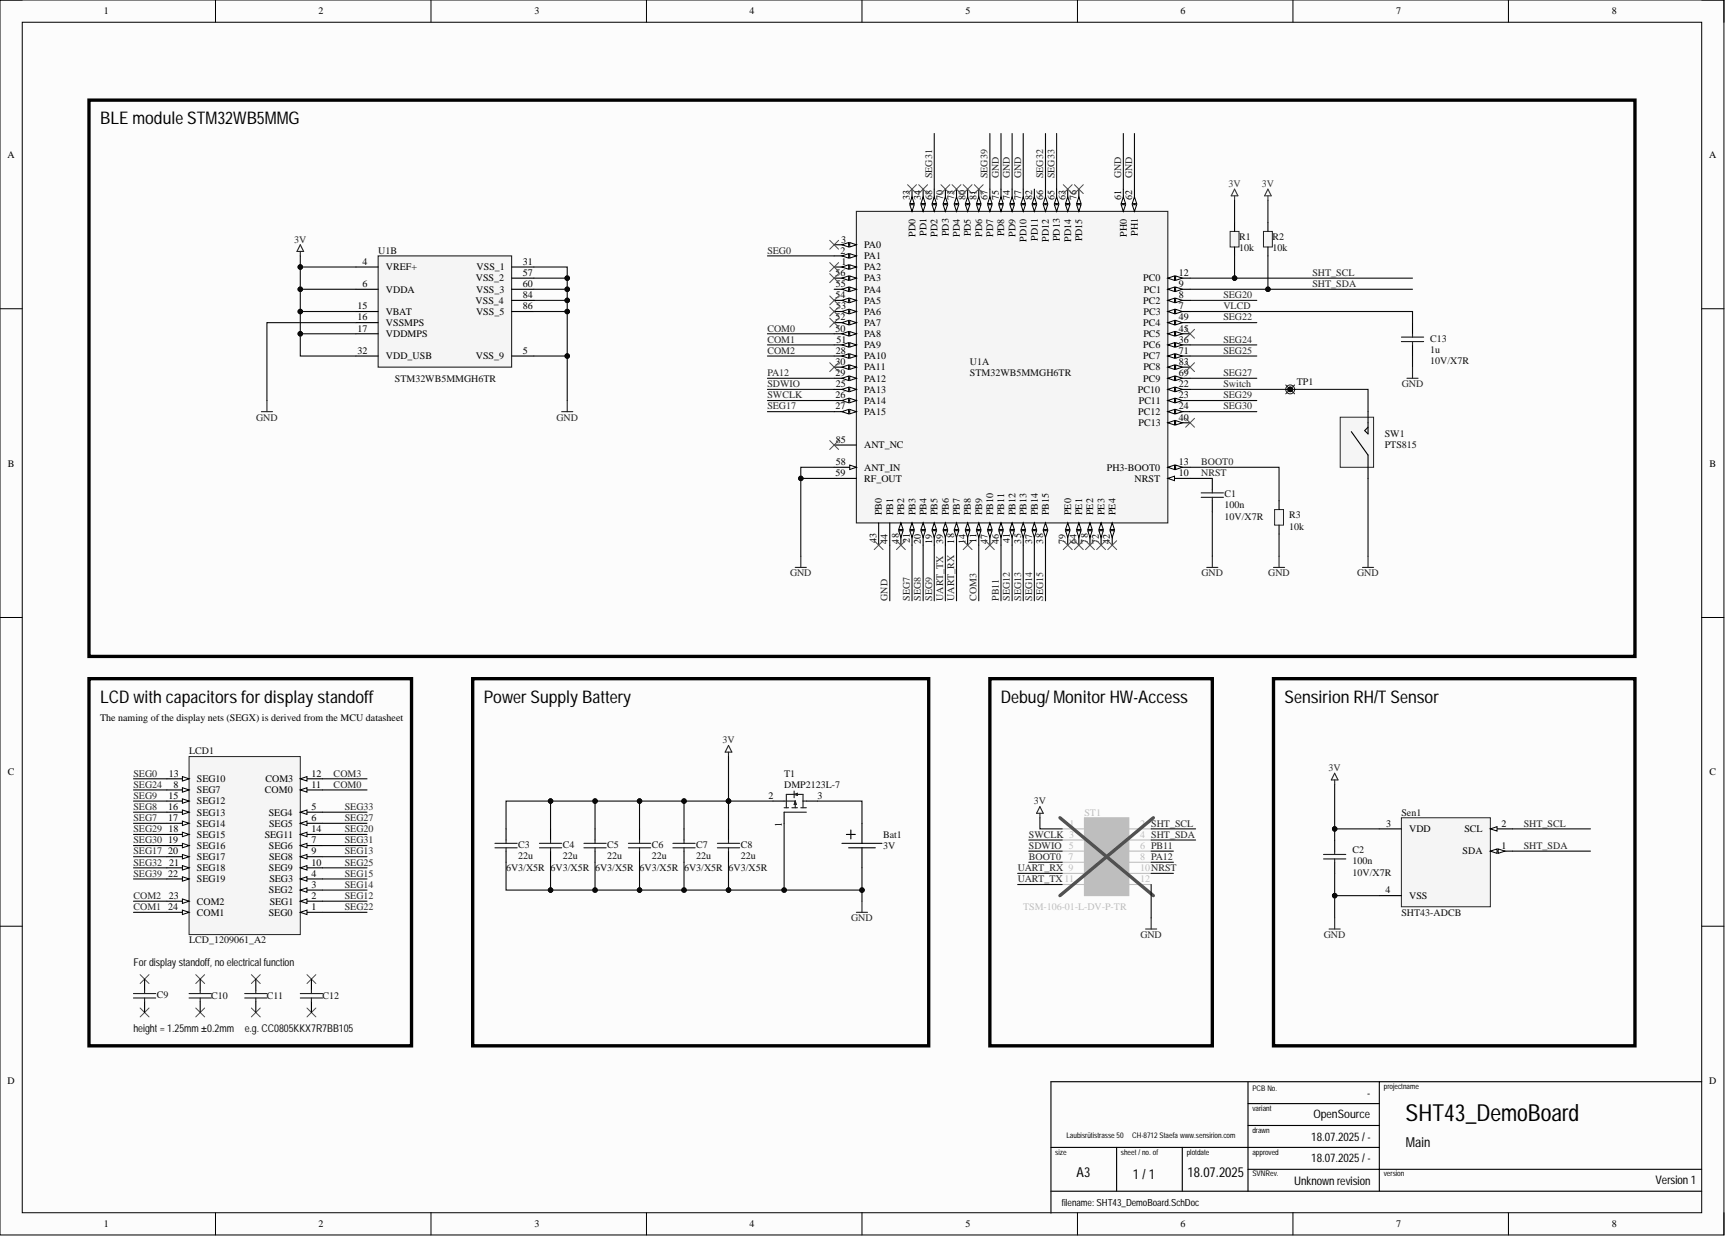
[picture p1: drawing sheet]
<svg xmlns="http://www.w3.org/2000/svg" width="393mm" height="282mm" viewBox="0 0 393 282" stroke-linecap="round" stroke-linejoin="round" font-family="sans-serif">
<defs><g id="words">
<text font-size="5.4" x="320.5" y="255.5">SHT43_DemoBoard</text>
<g font-size="4">
<text x="22.8" y="28.3">BLE module STM32WB5MMG</text>
<text x="22.8" y="160.3">LCD with capacitors for display standoff</text>
<text x="110.3" y="160.3">Power Supply Battery</text>
<text x="228.3" y="160.3">Debug/ Monitor HW-Access</text>
<text x="292.9" y="160.3">Sensirion RH/T Sensor</text>
</g>
<g font-size="3.1">
<text x="320.6" y="261.7">Main</text>
<text x="245.5" y="268.5">A3</text>
<text x="258.4" y="268.8">1 / 1</text>
<text x="270.8" y="268.5">18.07.2025</text>
</g>
<g font-size="2.7">
<text x="311.7" y="250.1">-</text>
<text x="299.5" y="255">OpenSource</text>
<text x="299" y="260.1">18.07.2025/-</text>
<text x="299" y="265.1">18.07.2025/-</text>
<text x="295.1" y="270.2">Unknownrevision</text>
<text x="377.5" y="270.1">Version1</text>
</g>
<g font-size="2.5" fill="#0e0e0e">
<text x="30.4" y="220.2">For display standoff, no electrical function</text>
<text x="30.4" y="235.5">height = 1.25mm±0.2mm</text>
<text x="55.8" y="235.5">e.g. CC0805KKX7R7BB105</text>
</g>
<g font-size="2.3">
<text x="23.7" y="3.3">1</text>
<text x="72.7" y="3.3">2</text>
<text x="121.9" y="3.3">3</text>
<text x="170.9" y="3.3">4</text>
<text x="220.1" y="3.3">5</text>
<text x="269.2" y="3.3">6</text>
<text x="318.4" y="3.3">7</text>
<text x="367.5" y="3.3">8</text>
<text x="1.7" y="36">A</text>
<text x="389.8" y="36">A</text>
<text x="207.5" y="45.7" transform="rotate(-90 207.5 45.7)">33</text>
<text x="210" y="45.7" transform="rotate(-90 210 45.7)">34</text>
<text x="212.5" y="45.7" transform="rotate(-90 212.5 45.7)">68</text>
<text x="215.1" y="45.7" transform="rotate(-90 215.1 45.7)">70</text>
<text x="217.6" y="45.7" transform="rotate(-90 217.6 45.7)">73</text>
<text x="220.1" y="45.7" transform="rotate(-90 220.1 45.7)">80</text>
<text x="222.7" y="45.7" transform="rotate(-90 222.7 45.7)">81</text>
<text x="225.2" y="45.7" transform="rotate(-90 225.2 45.7)">67</text>
<text x="227.7" y="45.7" transform="rotate(-90 227.7 45.7)">75</text>
<text x="230.3" y="45.7" transform="rotate(-90 230.3 45.7)">74</text>
<text x="232.8" y="45.7" transform="rotate(-90 232.8 45.7)">77</text>
<text x="235.4" y="45.7" transform="rotate(-90 235.4 45.7)">82</text>
<text x="237.9" y="45.7" transform="rotate(-90 237.9 45.7)">66</text>
<text x="240.4" y="45.7" transform="rotate(-90 240.4 45.7)">65</text>
<text x="243" y="45.7" transform="rotate(-90 243 45.7)">63</text>
<text x="245.5" y="45.7" transform="rotate(-90 245.5 45.7)">76</text>
<text x="255.6" y="45.7" transform="rotate(-90 255.6 45.7)">61</text>
<text x="258.2" y="45.7" transform="rotate(-90 258.2 45.7)">62</text>
<text x="208.7" y="54" transform="rotate(-90 208.7 54)">PD0</text>
<text x="211.3" y="53.8" transform="rotate(-90 211.3 53.8)">PD1</text>
<text x="213.8" y="54" transform="rotate(-90 213.8 54)">PD2</text>
<text x="216.3" y="53.9" transform="rotate(-90 216.3 53.9)">PD3</text>
<text x="218.9" y="54" transform="rotate(-90 218.9 54)">PD4</text>
<text x="221.4" y="53.9" transform="rotate(-90 221.4 53.9)">PD5</text>
<text x="223.9" y="54" transform="rotate(-90 223.9 54)">PD6</text>
<text x="226.5" y="54" transform="rotate(-90 226.5 54)">PD7</text>
<text x="229" y="53.9" transform="rotate(-90 229 53.9)">PD8</text>
<text x="231.6" y="54" transform="rotate(-90 231.6 54)">PD9</text>
<text x="256.9" y="54" transform="rotate(-90 256.9 54)">PH0</text>
<text x="259.4" y="53.8" transform="rotate(-90 259.4 53.8)">PH1</text>
<text x="191.7" y="57.8">2</text>
<text x="191.8" y="55.3">3</text>
<text x="197.1" y="56.6">PA0</text>
<text x="197.1" y="59.1">PA1</text>
<text x="234.1" y="55.1" transform="rotate(-90 234.1 55.1)">PD10</text>
<text x="236.6" y="54.9" transform="rotate(-90 236.6 54.9)">PD11</text>
<text x="239.2" y="55.1" transform="rotate(-90 239.2 55.1)">PD12</text>
<text x="241.7" y="55" transform="rotate(-90 241.7 55)">PD13</text>
<text x="244.2" y="55.1" transform="rotate(-90 244.2 55.1)">PD14</text>
<text x="246.8" y="55.1" transform="rotate(-90 246.8 55.1)">PD15</text>
<text x="82.6" y="65.5">6</text>
<text x="82.6" y="60.4">4</text>
<text x="88" y="61.7">VREF+</text>
<text x="108.5" y="64.2">VSS_2</text>
<text x="108.7" y="61.7">VSS_1</text>
<text x="119.2" y="60.4">31</text>
<text x="119.2" y="62.9">57</text>
<text x="119.2" y="65.5">60</text>
<text x="190.6" y="62.9">56</text>
<text x="190.6" y="65.5">55</text>
<text x="191.9" y="60.4">1</text>
<text x="197.1" y="61.7">PA2</text>
<text x="197.1" y="64.2">PA3</text>
<text x="260.7" y="64.2">PC0</text>
<text x="268.8" y="62.9">12</text>
<text x="268.8" y="65.5">9</text>
<text x="81.5" y="70.5">15</text>
<text x="88" y="66.7">VDDA</text>
<text x="88" y="71.8">VBAT</text>
<text x="108.5" y="69.3">VSS_4</text>
<text x="108.5" y="71.8">VSS_5</text>
<text x="108.6" y="66.7">VSS_3</text>
<text x="119.2" y="68">84</text>
<text x="119.2" y="70.5">86</text>
<text x="190.6" y="68">54</text>
<text x="190.6" y="70.5">53</text>
<text x="197.1" y="66.7">PA4</text>
<text x="197.1" y="69.3">PA5</text>
<text x="197.1" y="71.8">PA6</text>
<text x="260.7" y="69.3">PC2</text>
<text x="260.8" y="71.8">PC3</text>
<text x="260.8" y="66.7">PC1</text>
<text x="268.8" y="68">8</text>
<text x="268.8" y="70.5">7</text>
<text x="81.5" y="75.6">17</text>
<text x="81.5" y="73.1">16</text>
<text x="88" y="76.9">VDDMPS</text>
<text x="88" y="74.3">VSSMPS</text>
<text x="190.6" y="73.1">52</text>
<text x="190.6" y="75.6">50</text>
<text x="197.1" y="74.3">PA7</text>
<text x="197.1" y="76.9">PA8</text>
<text x="260.7" y="74.3">PC4</text>
<text x="260.7" y="76.9">PC5</text>
<text x="268.8" y="73.1">49</text>
<text x="268.8" y="75.6">45</text>
<text x="81.5" y="80.7">32</text>
<text x="88" y="82">VDD_USB</text>
<text x="108.5" y="82">VSS_9</text>
<text x="119.2" y="80.7">5</text>
<text x="190.6" y="83.2">30</text>
<text x="190.6" y="80.7">28</text>
<text x="190.7" y="78.1">51</text>
<text x="197.1" y="79.4">PA9</text>
<text x="197.1" y="82">PA10</text>
<text x="260.7" y="79.4">PC6</text>
<text x="260.7" y="82">PC7</text>
<text x="268.8" y="78.1">36</text>
<text x="268.8" y="80.7">71</text>
<text x="268.8" y="83.2">83</text>
<text x="190.6" y="85.8">29</text>
<text x="190.6" y="88.3">25</text>
<text x="197.1" y="84.5">PA11</text>
<text x="197.1" y="87">PA12</text>
<text x="197.1" y="89.6">PA13</text>
<text x="259.5" y="89.6">PC10</text>
<text x="260.7" y="87">PC9</text>
<text x="260.7" y="84.5">PC8</text>
<text x="268.8" y="85.8">69</text>
<text x="268.8" y="88.3">22</text>
<text x="190.6" y="90.8">26</text>
<text x="190.6" y="93.4">27</text>
<text x="197.1" y="92.1">PA14</text>
<text x="197.1" y="94.6">PA15</text>
<text x="259.5" y="94.6">PC12</text>
<text x="259.7" y="92.1">PC11</text>
<text x="268.8" y="90.8">23</text>
<text x="268.8" y="93.4">24</text>
<text x="268.8" y="95.9">40</text>
<text x="190.6" y="101">85</text>
<text x="259.6" y="97.2">PC13</text>
<text x="1.8" y="106.4">B</text>
<text x="190.6" y="106.1">58</text>
<text x="197.1" y="107.3">ANT_IN</text>
<text x="197.1" y="102.3">ANT_NC</text>
<text x="252.4" y="107.3">PH3-BOOT0</text>
<text x="268.8" y="106.1">13</text>
<text x="389.8" y="106.4">B</text>
<text x="190.6" y="108.6">59</text>
<text x="197.1" y="109.9">RF_OUT</text>
<text x="258.7" y="109.9">NRST</text>
<text x="268.8" y="108.6">10</text>
<text x="201.1" y="117.5" transform="rotate(-90 201.1 117.5)">PB0</text>
<text x="203.7" y="117.5" transform="rotate(-90 203.7 117.5)">PB1</text>
<text x="206.2" y="117.5" transform="rotate(-90 206.2 117.5)">PB2</text>
<text x="208.7" y="117.5" transform="rotate(-90 208.7 117.5)">PB3</text>
<text x="211.3" y="117.5" transform="rotate(-90 211.3 117.5)">PB4</text>
<text x="213.8" y="117.5" transform="rotate(-90 213.8 117.5)">PB5</text>
<text x="216.3" y="117.5" transform="rotate(-90 216.3 117.5)">PB6</text>
<text x="218.9" y="117.5" transform="rotate(-90 218.9 117.5)">PB7</text>
<text x="221.4" y="117.5" transform="rotate(-90 221.4 117.5)">PB8</text>
<text x="223.9" y="117.5" transform="rotate(-90 223.9 117.5)">PB9</text>
<text x="226.5" y="117.5" transform="rotate(-90 226.5 117.5)">PB10</text>
<text x="229" y="117.5" transform="rotate(-90 229 117.5)">PB11</text>
<text x="231.6" y="117.5" transform="rotate(-90 231.6 117.5)">PB12</text>
<text x="234.1" y="117.5" transform="rotate(-90 234.1 117.5)">PB13</text>
<text x="236.6" y="117.5" transform="rotate(-90 236.6 117.5)">PB14</text>
<text x="239.2" y="117.5" transform="rotate(-90 239.2 117.5)">PB15</text>
<text x="244.2" y="117.5" transform="rotate(-90 244.2 117.5)">PE0</text>
<text x="246.8" y="117.5" transform="rotate(-90 246.8 117.5)">PE1</text>
<text x="249.3" y="117.5" transform="rotate(-90 249.3 117.5)">PE2</text>
<text x="251.8" y="117.5" transform="rotate(-90 251.8 117.5)">PE3</text>
<text x="254.4" y="117.5" transform="rotate(-90 254.4 117.5)">PE4</text>
<text x="199.8" y="123.9" transform="rotate(-90 199.8 123.9)">43</text>
<text x="202.4" y="124" transform="rotate(-90 202.4 124)">44</text>
<text x="204.9" y="123.9" transform="rotate(-90 204.9 123.9)">48</text>
<text x="207.5" y="123.8" transform="rotate(-90 207.5 123.8)">21</text>
<text x="210" y="124" transform="rotate(-90 210 124)">20</text>
<text x="212.5" y="124" transform="rotate(-90 212.5 124)">19</text>
<text x="215.1" y="124" transform="rotate(-90 215.1 124)">39</text>
<text x="217.6" y="123.9" transform="rotate(-90 217.6 123.9)">18</text>
<text x="220.1" y="124" transform="rotate(-90 220.1 124)">14</text>
<text x="222.7" y="123.8" transform="rotate(-90 222.7 123.8)">11</text>
<text x="225.2" y="124" transform="rotate(-90 225.2 124)">47</text>
<text x="227.7" y="124" transform="rotate(-90 227.7 124)">46</text>
<text x="230.3" y="123.8" transform="rotate(-90 230.3 123.8)">41</text>
<text x="232.8" y="123.9" transform="rotate(-90 232.8 123.9)">35</text>
<text x="235.4" y="124" transform="rotate(-90 235.4 124)">37</text>
<text x="237.9" y="123.9" transform="rotate(-90 237.9 123.9)">38</text>
<text x="243" y="124" transform="rotate(-90 243 124)">79</text>
<text x="245.5" y="124" transform="rotate(-90 245.5 124)">64</text>
<text x="248" y="123.9" transform="rotate(-90 248 123.9)">78</text>
<text x="250.6" y="124" transform="rotate(-90 250.6 124)">72</text>
<text x="253.1" y="124" transform="rotate(-90 253.1 124)">42</text>
<text x="22.8" y="164.4">The naming of the display nets (SEGX) is derived from the MCU datasheet</text>
<text x="1.8" y="176.8">C</text>
<text x="38.5" y="177.1">13</text>
<text x="39.6" y="179.6">8</text>
<text x="44.9" y="178.4">SEG10</text>
<text x="60.5" y="178.4">COM3</text>
<text x="71" y="177.1">12</text>
<text x="71" y="179.6">11</text>
<text x="389.8" y="176.8">C</text>
<text x="38.4" y="184.7">16</text>
<text x="38.4" y="182.2">15</text>
<text x="44.9" y="180.9">SEG7</text>
<text x="44.9" y="183.4">SEG12</text>
<text x="44.9" y="186">SEG13</text>
<text x="60.4" y="180.9">COM0</text>
<text x="61.3" y="186">SEG4</text>
<text x="71" y="184.7">5</text>
<text x="175.2" y="182.2">2</text>
<text x="186.4" y="182.2">3</text>
<text x="38.4" y="187.3">17</text>
<text x="38.4" y="189.8">18</text>
<text x="44.9" y="188.5">SEG14</text>
<text x="44.9" y="191.1">SEG15</text>
<text x="60.4" y="191.1">SEG11</text>
<text x="61.4" y="188.5">SEG5</text>
<text x="71" y="189.8">14</text>
<text x="71" y="187.3">6</text>
<text x="178.3" y="188.6" transform="rotate(-90 178.3 188.6)">1</text>
<text x="316" y="188.5">3</text>
<text x="321.3" y="189.8">VDD</text>
<text x="333.9" y="189.8">SCL</text>
<text x="342.4" y="188.5">2</text>
<text x="38.4" y="192.3">19</text>
<text x="38.4" y="194.9">20</text>
<text x="38.5" y="197.4">21</text>
<text x="44.9" y="193.6">SEG16</text>
<text x="44.9" y="196.1">SEG17</text>
<text x="61.3" y="193.6">SEG6</text>
<text x="61.4" y="196.1">SEG8</text>
<text x="71" y="197.4">10</text>
<text x="71" y="194.9">9</text>
<text x="71" y="192.3">7</text>
<text x="333.5" y="194.9">SDA</text>
<text x="342.4" y="193.6">1</text>
<text x="38.4" y="199.9">22</text>
<text x="44.9" y="198.7">SEG18</text>
<text x="44.9" y="201.2">SEG19</text>
<text x="61.3" y="203.7">SEG2</text>
<text x="61.3" y="198.7">SEG9</text>
<text x="61.4" y="201.2">SEG3</text>
<text x="71" y="202.5">3</text>
<text x="71" y="199.9">4</text>
<text x="316" y="203.7">4</text>
<text x="38.4" y="207.5">24</text>
<text x="38.5" y="205">23</text>
<text x="44.9" y="208.8">COM1</text>
<text x="44.9" y="206.3">COM2</text>
<text x="61.3" y="208.8">SEG0</text>
<text x="61.5" y="206.3">SEG1</text>
<text x="71" y="207.5">1</text>
<text x="71" y="205">2</text>
<text x="321.3" y="205">VSS</text>
<text x="1.7" y="247.2">D</text>
<text x="389.8" y="247.2">D</text>
<text x="23.7" y="279.9">1</text>
<text x="72.7" y="279.9">2</text>
<text x="121.9" y="279.9">3</text>
<text x="170.9" y="279.9">4</text>
<text x="220.1" y="279.9">5</text>
<text x="269.2" y="279.9">6</text>
<text x="318.4" y="279.9">7</text>
<text x="367.5" y="279.9">8</text>
</g>
<g font-size="2.3" fill="#262626">
<text x="212.5" y="40.6" transform="rotate(-90 212.5 40.6)">SEG31</text>
<text x="225.2" y="40.6" transform="rotate(-90 225.2 40.6)">SEG39</text>
<text x="227.7" y="40.6" transform="rotate(-90 227.7 40.6)">GND</text>
<text x="230.3" y="40.6" transform="rotate(-90 230.3 40.6)">GND</text>
<text x="232.8" y="40.6" transform="rotate(-90 232.8 40.6)">GND</text>
<text x="237.9" y="40.6" transform="rotate(-90 237.9 40.6)">SEG32</text>
<text x="240.4" y="40.6" transform="rotate(-90 240.4 40.6)">SEG33</text>
<text x="255.6" y="40.6" transform="rotate(-90 255.6 40.6)">GND</text>
<text x="258.2" y="40.6" transform="rotate(-90 258.2 40.6)">GND</text>
<text x="67.1" y="55.3">3V</text>
<text x="175" y="57.8">SEG0</text>
<text x="299.3" y="65.5">SHT_SDA</text>
<text x="299.3" y="62.9">SHT_SCL</text>
<text x="279" y="68">SEG20</text>
<text x="279" y="70.5">VLCD</text>
<text x="175" y="75.6">COM0</text>
<text x="279" y="73.1">SEG22</text>
<text x="175" y="80.7">COM2</text>
<text x="175" y="78.1">COM1</text>
<text x="279" y="78.1">SEG24</text>
<text x="279" y="80.7">SEG25</text>
<text x="175" y="88.3">SDWIO</text>
<text x="175" y="85.8">PA12</text>
<text x="279" y="85.8">SEG27</text>
<text x="279" y="88.3">Switch</text>
<text x="319.6" y="88.3">GND</text>
<text x="58.4" y="95.9">GND</text>
<text x="126.9" y="95.9">GND</text>
<text x="175" y="90.8">SWCLK</text>
<text x="175" y="93.4">SEG17</text>
<text x="279" y="90.8">SEG29</text>
<text x="279" y="93.4">SEG30</text>
<text x="273.9" y="106.1">BOOT0</text>
<text x="273.9" y="108.6">NRST</text>
<text x="180.2" y="131.4">GND</text>
<text x="274" y="131.4">GND</text>
<text x="289.2" y="131.4">GND</text>
<text x="309.5" y="131.4">GND</text>
<text x="202.4" y="137" transform="rotate(-90 202.4 137)">GND</text>
<text x="207.5" y="137" transform="rotate(-90 207.5 137)">SEG7</text>
<text x="210" y="137" transform="rotate(-90 210 137)">SEG8</text>
<text x="212.5" y="137" transform="rotate(-90 212.5 137)">SEG9</text>
<text x="215.1" y="137" transform="rotate(-90 215.1 137)">UART_TX</text>
<text x="217.6" y="137" transform="rotate(-90 217.6 137)">UART_RX</text>
<text x="222.7" y="137" transform="rotate(-90 222.7 137)">COM3</text>
<text x="227.7" y="137" transform="rotate(-90 227.7 137)">PB11</text>
<text x="230.3" y="137" transform="rotate(-90 230.3 137)">SEG12</text>
<text x="232.8" y="137" transform="rotate(-90 232.8 137)">SEG13</text>
<text x="235.4" y="137" transform="rotate(-90 235.4 137)">SEG14</text>
<text x="237.9" y="137" transform="rotate(-90 237.9 137)">SEG15</text>
<text x="164.7" y="169.5">3V</text>
<text x="30.4" y="177.1">SEG0</text>
<text x="30.4" y="179.6">SEG24</text>
<text x="76.1" y="177.1">COM3</text>
<text x="76.1" y="179.6">COM0</text>
<text x="302.9" y="175.8">3V</text>
<text x="30.4" y="184.7">SEG8</text>
<text x="30.4" y="182.2">SEG9</text>
<text x="78.6" y="184.7">SEG33</text>
<text x="235.7" y="183.4">3V</text>
<text x="30.4" y="187.3">SEG7</text>
<text x="30.4" y="189.8">SEG29</text>
<text x="78.6" y="189.8">SEG20</text>
<text x="78.6" y="187.3">SEG27</text>
<text x="234.6" y="191.1">SWCLK 3</text>
<text x="347.5" y="188.5">SHT_SCL</text>
<text x="30.4" y="194.9">SEG17</text>
<text x="30.4" y="192.3">SEG30</text>
<text x="30.4" y="197.4">SEG32</text>
<text x="78.6" y="194.9">SEG13</text>
<text x="78.6" y="197.4">SEG25</text>
<text x="78.6" y="192.3">SEG31</text>
<text x="234.6" y="196.1">BOOT0</text>
<text x="234.6" y="193.6">SDWIO</text>
<text x="347.5" y="193.6">SHT_SDA</text>
<text x="30.4" y="199.9">SEG39</text>
<text x="78.6" y="202.5">SEG14</text>
<text x="78.6" y="199.9">SEG15</text>
<text x="232.1" y="198.7">UART_RX 9</text>
<text x="232.1" y="201.2">UART_TX 11</text>
<text x="30.4" y="205">COM2</text>
<text x="30.4" y="207.5">COM1</text>
<text x="78.6" y="205">SEG12</text>
<text x="78.6" y="207.5">SEG22</text>
<text x="194.1" y="210.1">GND</text>
<text x="260" y="213.9">GND</text>
<text x="301.9" y="213.9">GND</text>
</g>
<g font-size="2.3" fill="#393939">
<text x="280.1" y="42.6">3V</text>
<text x="287.7" y="42.6">3V</text>
</g>
<g font-size="2.3" fill="#0e0e0e">
<text x="86.2" y="57.8">U1B</text>
<text x="282.5" y="54.8">R1</text>
<text x="282.5" y="57.3">10k</text>
<text x="290.1" y="54.8">R2</text>
<text x="290.1" y="57.3">10k</text>
<text x="326.2" y="77.9">C13</text>
<text x="221.2" y="83.2">U1A</text>
<text x="326.2" y="83">10V/X7R</text>
<text x="326.2" y="80.4">1u</text>
<text x="90" y="87">STM32WB5MMGH6TR</text>
<text x="221.2" y="85.8">STM32WB5MMGH6TR</text>
<text x="295.7" y="87.8">TP1</text>
<text x="315.8" y="99.7">SW1</text>
<text x="315.8" y="102.3">PTS815</text>
<text x="279.2" y="113.4">C1</text>
<text x="279.2" y="118.5">10V/X7R</text>
<text x="279.2" y="116">100n</text>
<text x="293.9" y="118.2">R3</text>
<text x="293.9" y="120.8">10k</text>
<text x="43.1" y="172">LCD1</text>
<text x="178.8" y="177.1">T1</text>
<text x="178.8" y="179.6">DMP2123L-7</text>
<text x="319.6" y="186">Sen1</text>
<text x="201.4" y="191.1">Bat1</text>
<text x="118.2" y="193.3">C3</text>
<text x="118.2" y="195.9">22u</text>
<text x="128.3" y="193.3">C4</text>
<text x="128.3" y="195.9">22u</text>
<text x="138.5" y="193.3">C5</text>
<text x="138.5" y="195.9">22u</text>
<text x="148.6" y="193.3">C6</text>
<text x="148.6" y="195.9">22u</text>
<text x="158.8" y="193.3">C7</text>
<text x="158.8" y="195.9">22u</text>
<text x="168.9" y="193.3">C8</text>
<text x="168.9" y="195.9">22u</text>
<text x="201.4" y="193.6">3V</text>
<text x="308.4" y="194.6">C2</text>
<text x="308.4" y="197.1">100n</text>
<text x="115.4" y="198.7">6V3/X5R 6V3/X5R</text>
<text x="135.7" y="198.7">6V3/X5R</text>
<text x="145.8" y="198.7">6V3/X5R</text>
<text x="156" y="198.7">6V3/X5R</text>
<text x="166.1" y="198.7">6V3/X5R</text>
<text x="308.4" y="199.7">10V/X7R</text>
<text x="319.6" y="208.8">SHT43-ADCB</text>
<text x="43.1" y="215.2">LCD_1209061_A2</text>
<text x="35.8" y="227.6">C9</text>
<text x="48.2" y="227.8">C10</text>
<text x="60.9" y="227.8">C11</text>
<text x="73.5" y="227.8">C12</text>
</g>
<g font-size="2.3" fill="#bebebe">
<text x="247.3" y="186">ST1</text>
<text x="243.9" y="188.5">1</text>
<text x="260" y="188.5">2 SHT_SCL</text>
<text x="260" y="191.1">4 SHT_SDA</text>
<text x="243.7" y="196.1">7</text>
<text x="243.7" y="193.6">5</text>
<text x="249.1" y="192.3">3</text>
<text x="249.1" y="194.9">5</text>
<text x="249.1" y="197.4">7</text>
<text x="254.6" y="192.3">4</text>
<text x="254.6" y="194.9">6</text>
<text x="254.6" y="197.4">8</text>
<text x="260" y="193.6">6 PB11</text>
<text x="260" y="196.1">8 PA12</text>
<text x="249.1" y="199.9">9</text>
<text x="253.4" y="199.9">10</text>
<text x="260" y="198.7">10NRST</text>
<text x="260" y="201.2">12</text>
<text x="233.3" y="207.5">TSM-106-01-L-DV-P-TR</text>
</g>
<text font-size="2.2" x="242.1" y="275">filename: SHT43_DemoBoard.SchDoc</text>
<g font-size="1.8">
<text x="285.6" y="248.8">PCB No.</text>
<text x="315.5" y="248.3">projectname</text>
<text x="285.6" y="253.3">variant</text>
<text x="240.6" y="263.3">size</text>
<text x="243.2" y="259.4">Laubisrütistrasse50</text>
<text x="255.6" y="263.3">sheet/no. of</text>
<text x="258.1" y="259.4">CH-8712Staefa www.sensirion.com</text>
<text x="270.6" y="263.3">plotdate</text>
<text x="285.6" y="263.3">approved</text>
<text x="285.6" y="258.3">drawn</text>
<text x="285.6" y="268.3">SVNRev.</text>
<text x="315.5" y="268.3">version</text>
</g>
</g></defs>
<path d="M0 0h393.1v281.6h-393.1z" fill-rule="evenodd" fill="#fcfcfc"/>
<path d="M0 0h393.1v281.6h-393.1z" fill="none" stroke="#000" stroke-width=".23"/>
<path d="M5.1 5.1h382.9v271.5h-382.9z" fill-rule="evenodd" fill="#fcfcfc"/>
<g fill="none" stroke="#000" stroke-width=".23">
<path d="M0 0h5.1M49.1 0v5.1M98.3 0v5.1M147.4 0v5.1M196.6 0v5.1M245.7 0v5.1M294.8 0v5.1M344 0v5.1M388 0h5.1v5.1M5.1 5.1h382.9v271.5h-382.9zM0 70.4h5.1M388 70.4h5.1"/>
<path d="M0 140.8h5.1M388 140.8h5.1M0 211.2h5.1M388 211.2h5.1M49.1 276.6v5M98.3 276.6v5M147.4 276.6v5M196.6 276.6v5M245.7 276.6v5M294.8 276.6v5M344 276.6v5M393.1 276.6v5"/>
</g>
<path d="M304.3 191.6v2.5M304.3 196.6v2.6M284.6 246.7v25M284.6 256.7h29.9M284.6 251.7h29.9M314.5 246.7v25M388 246.7h-148.4v29.9M239.6 271.7h148.4M239.6 261.7h74.9M254.6 261.7v10M269.6 261.7v10M284.6 266.7h103.4" fill="none" stroke="#000" stroke-width=".25"/>
<path d="M301.8 194.9h5.1M301.8 195.9h5.1M304.3 194.1v.8M304.3 195.9v.7" fill="none" stroke="#1c1c1c" stroke-width=".25"/>
<path d="M280.5 52.8h2v3.5h-2z" fill-rule="evenodd" fill="#f5f5f5"/>
<path d="M280.5 52.8h2v3.5h-2z" fill="none" stroke="#262626" stroke-width=".23"/>
<path d="M281.5 50.7v2.1M281.5 56.3v2.1" fill="none" stroke="#000" stroke-width=".25"/>
<path d="M281.5 43.1l.8 1.6h-1.5zM281.5 44.7v1M289.1 43.1l.8 1.6h-1.5zM289.1 44.7v1" fill="none" stroke="#393939" stroke-width=".25"/>
<path d="M288.1 52.8h2v3.5h-2z" fill-rule="evenodd" fill="#f5f5f5"/>
<path d="M288.1 52.8h2v3.5h-2z" fill="none" stroke="#262626" stroke-width=".23"/>
<path d="M289.1 50.7v2.1M289.1 56.3v2.1M33 223.3v2.5M33 228.4v2.5M45.7 223.3v2.5M45.7 228.4v2.5M58.3 223.3v2.5M58.3 228.4v2.5M71 223.3v2.5M71 228.4v2.5" fill="none" stroke="#000" stroke-width=".25"/>
<path d="M166.1 170l.8 1.5h-1.5zM166.1 171.5v1M195.3 208.1h2.5M196.6 205.5v2.6" fill="none" stroke="#262626" stroke-width=".25"/>
<g fill="none" stroke="#4c4c4c" stroke-width=".23">
<path d="M32 222.3l2 2M32 229.9l2 2M34 222.3l-2 2M34 229.9l-2 2M44.6 222.3l2.1 2M44.6 229.9l2.1 2M46.7 222.3l-2.1 2M46.7 229.9l-2.1 2M57.3 222.3l2 2M57.3 229.9l2 2M59.3 222.3l-2 2M59.3 229.9l-2 2"/>
<path d="M70 222.3l2 2M70 229.9l2 2M72 222.3l-2 2M72 229.9l-2 2"/>
</g>
<g fill="none" stroke="#1c1c1c" stroke-width=".25">
<path d="M30.4 226.6h5.1M30.4 227.6h5.1M33 225.8v.8M33 227.6v.8M43.1 226.6h5.1M43.1 227.6h5.1M45.7 225.8v.8M45.7 227.6v.8M55.8 226.6h5.1M55.8 227.6h5.1M58.3 225.8v.8M58.3 227.6v.8"/>
<path d="M68.5 226.6h5M68.5 227.6h5M71 225.8v.8M71 227.6v.8"/>
</g>
<path d="M290.4 154.8h82.4v83.7h-82.4z" fill="none" stroke="#000" stroke-width=".76"/>
<path d="M43.1 172.5h25.4v40.6h-25.4z" fill-rule="evenodd" fill="#f5f5f5"/>
<path d="M43.1 172.5h25.4v40.6h-25.4z" fill="none" stroke="#262626" stroke-width=".23"/>
<path d="M68.5 177.6h5" fill="none" stroke="#000" stroke-width=".25"/>
<path d="M68.5 177.6l1.5-.5v1z" fill="#fbfbfb"/>
<path d="M68.5 177.6l1.5-.5v1z" fill="none" stroke="#000" stroke-width=".23"/>
<path d="M68.5 180.1h5" fill="none" stroke="#000" stroke-width=".25"/>
<path d="M68.5 180.1l1.5-.5v1.1z" fill="#fbfbfb"/>
<path d="M68.5 180.1l1.5-.5v1.1z" fill="none" stroke="#000" stroke-width=".23"/>
<path d="M38 208.1h5.1" fill="none" stroke="#000" stroke-width=".25"/>
<path d="M41.6 207.5l1.5 .6-1.5 .5z" fill="#fbfbfb"/>
<path d="M41.6 207.5l1.5 .6-1.5 .5z" fill="none" stroke="#000" stroke-width=".23"/>
<path d="M38 205.5h5.1" fill="none" stroke="#000" stroke-width=".25"/>
<path d="M41.6 205l1.5 .5-1.5 .5z" fill="#fbfbfb"/>
<path d="M41.6 205l1.5 .5-1.5 .5z" fill="none" stroke="#000" stroke-width=".23"/>
<path d="M68.5 208.1h5" fill="none" stroke="#000" stroke-width=".25"/>
<path d="M68.5 208.1l1.5-.6v1.1z" fill="#fbfbfb"/>
<path d="M68.5 208.1l1.5-.6v1.1z" fill="none" stroke="#000" stroke-width=".23"/>
<path d="M68.5 205.5h5" fill="none" stroke="#000" stroke-width=".25"/>
<path d="M68.5 205.5l1.5-.5v1z" fill="#fbfbfb"/>
<path d="M68.5 205.5l1.5-.5v1z" fill="none" stroke="#000" stroke-width=".23"/>
<path d="M68.5 203h5" fill="none" stroke="#000" stroke-width=".25"/>
<path d="M68.5 203l1.5-.5v1z" fill="#fbfbfb"/>
<path d="M68.5 203l1.5-.5v1z" fill="none" stroke="#000" stroke-width=".23"/>
<path d="M68.5 200.4h5" fill="none" stroke="#000" stroke-width=".25"/>
<path d="M68.5 200.4l1.5-.5v1.1z" fill="#fbfbfb"/>
<path d="M68.5 200.4l1.5-.5v1.1z" fill="none" stroke="#000" stroke-width=".23"/>
<path d="M68.5 197.9h5" fill="none" stroke="#000" stroke-width=".25"/>
<path d="M68.5 197.9l1.5-.5v1z" fill="#fbfbfb"/>
<path d="M68.5 197.9l1.5-.5v1z" fill="none" stroke="#000" stroke-width=".23"/>
<path d="M68.5 195.4h5" fill="none" stroke="#000" stroke-width=".25"/>
<path d="M68.5 195.4l1.5-.5v1z" fill="#fbfbfb"/>
<path d="M68.5 195.4l1.5-.5v1z" fill="none" stroke="#000" stroke-width=".23"/>
<path d="M68.5 192.8h5" fill="none" stroke="#000" stroke-width=".25"/>
<path d="M68.5 192.8l1.5-.5v1z" fill="#fbfbfb"/>
<path d="M68.5 192.8l1.5-.5v1z" fill="none" stroke="#000" stroke-width=".23"/>
<path d="M68.5 190.3h5" fill="none" stroke="#000" stroke-width=".25"/>
<path d="M68.5 190.3l1.5-.5v1z" fill="#fbfbfb"/>
<path d="M68.5 190.3l1.5-.5v1z" fill="none" stroke="#000" stroke-width=".23"/>
<path d="M38 180.1h5.1" fill="none" stroke="#000" stroke-width=".25"/>
<path d="M41.6 179.6l1.5 .5-1.5 .6z" fill="#fbfbfb"/>
<path d="M41.6 179.6l1.5 .5-1.5 .6z" fill="none" stroke="#000" stroke-width=".23"/>
<path d="M38 182.7h5.1" fill="none" stroke="#000" stroke-width=".25"/>
<path d="M41.6 182.2l1.5 .5-1.5 .5z" fill="#fbfbfb"/>
<path d="M41.6 182.2l1.5 .5-1.5 .5z" fill="none" stroke="#000" stroke-width=".23"/>
<path d="M38 185.2h5.1" fill="none" stroke="#000" stroke-width=".25"/>
<path d="M41.6 184.7l1.5 .5-1.5 .5z" fill="#fbfbfb"/>
<path d="M41.6 184.7l1.5 .5-1.5 .5z" fill="none" stroke="#000" stroke-width=".23"/>
<path d="M38 187.8h5.1" fill="none" stroke="#000" stroke-width=".25"/>
<path d="M41.6 187.3l1.5 .5-1.5 .5z" fill="#fbfbfb"/>
<path d="M41.6 187.3l1.5 .5-1.5 .5z" fill="none" stroke="#000" stroke-width=".23"/>
<path d="M38 190.3h5.1" fill="none" stroke="#000" stroke-width=".25"/>
<path d="M41.6 189.8l1.5 .5-1.5 .5z" fill="#fbfbfb"/>
<path d="M41.6 189.8l1.5 .5-1.5 .5z" fill="none" stroke="#000" stroke-width=".23"/>
<path d="M38 192.8h5.1" fill="none" stroke="#000" stroke-width=".25"/>
<path d="M41.6 192.3l1.5 .5-1.5 .5z" fill="#fbfbfb"/>
<path d="M41.6 192.3l1.5 .5-1.5 .5z" fill="none" stroke="#000" stroke-width=".23"/>
<path d="M38 195.4h5.1" fill="none" stroke="#000" stroke-width=".25"/>
<path d="M41.6 194.9l1.5 .5-1.5 .5z" fill="#fbfbfb"/>
<path d="M41.6 194.9l1.5 .5-1.5 .5z" fill="none" stroke="#000" stroke-width=".23"/>
<path d="M68.5 187.8h5" fill="none" stroke="#000" stroke-width=".25"/>
<path d="M68.5 187.8l1.5-.5v1z" fill="#fbfbfb"/>
<path d="M68.5 187.8l1.5-.5v1z" fill="none" stroke="#000" stroke-width=".23"/>
<path d="M68.5 185.2h5" fill="none" stroke="#000" stroke-width=".25"/>
<path d="M68.5 185.2l1.5-.5v1z" fill="#fbfbfb"/>
<path d="M68.5 185.2l1.5-.5v1z" fill="none" stroke="#000" stroke-width=".23"/>
<path d="M38 177.6h5.1" fill="none" stroke="#000" stroke-width=".25"/>
<path d="M41.6 177.1l1.5 .5-1.5 .5z" fill="#fbfbfb"/>
<path d="M41.6 177.1l1.5 .5-1.5 .5z" fill="none" stroke="#000" stroke-width=".23"/>
<path d="M38 197.9h5.1" fill="none" stroke="#000" stroke-width=".25"/>
<path d="M41.6 197.4l1.5 .5-1.5 .5z" fill="#fbfbfb"/>
<path d="M41.6 197.4l1.5 .5-1.5 .5z" fill="none" stroke="#000" stroke-width=".23"/>
<path d="M38 200.4h5.1" fill="none" stroke="#000" stroke-width=".25"/>
<path d="M41.6 199.9l1.5 .5-1.5 .6z" fill="#fbfbfb"/>
<path d="M41.6 199.9l1.5 .5-1.5 .6z" fill="none" stroke="#000" stroke-width=".23"/>
<path d="M195.3 48.2h71v71.1h-71z" fill-rule="evenodd" fill="#f5f5f5"/>
<path d="M195.3 48.2h71v71.1h-71z" fill="none" stroke="#262626" stroke-width=".25"/>
<path d="M190.2 106.6h5.1" fill="none" stroke="#000" stroke-width=".25"/>
<path d="M193.8 106.1l1.5 .5-1.5 .5z" fill="#fbfbfb"/>
<path d="M193.8 106.1l1.5 .5-1.5 .5z" fill="none" stroke="#000" stroke-width=".23"/>
<path d="M266.3 109.1h5.1" fill="none" stroke="#000" stroke-width=".25"/>
<path d="M266.3 109.1l1.5-.5v1z" fill="#fbfbfb"/>
<path d="M266.3 109.1l1.5-.5v1z" fill="none" stroke="#000" stroke-width=".23"/>
<path d="M190.2 55.8h5.1" fill="none" stroke="#000" stroke-width=".25"/>
<path d="M193.8 55.3l1.5 .5-1.5 .5z" fill="#fbfbfb"/>
<path d="M193.8 55.3l1.5 .5-1.5 .5z" fill="none" stroke="#000" stroke-width=".23"/>
<path d="M192 55.8l1.5-.5v1z" fill="#fbfbfb"/>
<path d="M192 55.8l1.5-.5v1z" fill="none" stroke="#000" stroke-width=".23"/>
<path d="M190.2 58.4h5.1" fill="none" stroke="#000" stroke-width=".25"/>
<path d="M193.8 57.8l1.5 .6-1.5 .5z" fill="#fbfbfb"/>
<path d="M193.8 57.8l1.5 .6-1.5 .5z" fill="none" stroke="#000" stroke-width=".23"/>
<path d="M192 58.4l1.5-.6v1.1z" fill="#fbfbfb"/>
<path d="M192 58.4l1.5-.6v1.1z" fill="none" stroke="#000" stroke-width=".23"/>
<path d="M190.2 60.9h5.1" fill="none" stroke="#000" stroke-width=".25"/>
<path d="M193.8 60.4l1.5 .5-1.5 .5z" fill="#fbfbfb"/>
<path d="M193.8 60.4l1.5 .5-1.5 .5z" fill="none" stroke="#000" stroke-width=".23"/>
<path d="M192 60.9l1.5-.5v1z" fill="#fbfbfb"/>
<path d="M192 60.9l1.5-.5v1z" fill="none" stroke="#000" stroke-width=".23"/>
<path d="M190.2 63.4h5.1" fill="none" stroke="#000" stroke-width=".25"/>
<path d="M193.8 62.9l1.5 .5-1.5 .5z" fill="#fbfbfb"/>
<path d="M193.8 62.9l1.5 .5-1.5 .5z" fill="none" stroke="#000" stroke-width=".23"/>
<path d="M192 63.4l1.5-.5v1z" fill="#fbfbfb"/>
<path d="M192 63.4l1.5-.5v1z" fill="none" stroke="#000" stroke-width=".23"/>
<path d="M190.2 66h5.1" fill="none" stroke="#000" stroke-width=".25"/>
<path d="M193.8 65.5l1.5 .5-1.5 .5z" fill="#fbfbfb"/>
<path d="M193.8 65.5l1.5 .5-1.5 .5z" fill="none" stroke="#000" stroke-width=".23"/>
<path d="M192 66l1.5-.5v1z" fill="#fbfbfb"/>
<path d="M192 66l1.5-.5v1z" fill="none" stroke="#000" stroke-width=".23"/>
<path d="M190.2 68.5h5.1" fill="none" stroke="#000" stroke-width=".25"/>
<path d="M193.8 68l1.5 .5-1.5 .5z" fill="#fbfbfb"/>
<path d="M193.8 68l1.5 .5-1.5 .5z" fill="none" stroke="#000" stroke-width=".23"/>
<path d="M192 68.5l1.5-.5v1z" fill="#fbfbfb"/>
<path d="M192 68.5l1.5-.5v1z" fill="none" stroke="#000" stroke-width=".23"/>
<path d="M190.2 71h5.1" fill="none" stroke="#000" stroke-width=".25"/>
<path d="M193.8 70.5l1.5 .5-1.5 .6z" fill="#fbfbfb"/>
<path d="M193.8 70.5l1.5 .5-1.5 .6z" fill="none" stroke="#000" stroke-width=".23"/>
<path d="M192 71l1.5-.5v1.1z" fill="#fbfbfb"/>
<path d="M192 71l1.5-.5v1.1z" fill="none" stroke="#000" stroke-width=".23"/>
<path d="M190.2 73.6h5.1" fill="none" stroke="#000" stroke-width=".25"/>
<path d="M193.8 73.1l1.5 .5-1.5 .5z" fill="#fbfbfb"/>
<path d="M193.8 73.1l1.5 .5-1.5 .5z" fill="none" stroke="#000" stroke-width=".23"/>
<path d="M192 73.6l1.5-.5v1z" fill="#fbfbfb"/>
<path d="M192 73.6l1.5-.5v1z" fill="none" stroke="#000" stroke-width=".23"/>
<path d="M190.2 76.1h5.1" fill="none" stroke="#000" stroke-width=".25"/>
<path d="M193.8 75.6l1.5 .5-1.5 .5z" fill="#fbfbfb"/>
<path d="M193.8 75.6l1.5 .5-1.5 .5z" fill="none" stroke="#000" stroke-width=".23"/>
<path d="M192 76.1l1.5-.5v1z" fill="#fbfbfb"/>
<path d="M192 76.1l1.5-.5v1z" fill="none" stroke="#000" stroke-width=".23"/>
<path d="M190.2 78.7h5.1" fill="none" stroke="#000" stroke-width=".25"/>
<path d="M193.8 78.1l1.5 .6-1.5 .5z" fill="#fbfbfb"/>
<path d="M193.8 78.1l1.5 .6-1.5 .5z" fill="none" stroke="#000" stroke-width=".23"/>
<path d="M192 78.7l1.5-.6v1.1z" fill="#fbfbfb"/>
<path d="M192 78.7l1.5-.6v1.1z" fill="none" stroke="#000" stroke-width=".23"/>
<path d="M190.2 81.2h5.1" fill="none" stroke="#000" stroke-width=".25"/>
<path d="M193.8 80.7l1.5 .5-1.5 .5z" fill="#fbfbfb"/>
<path d="M193.8 80.7l1.5 .5-1.5 .5z" fill="none" stroke="#000" stroke-width=".23"/>
<path d="M192 81.2l1.5-.5v1z" fill="#fbfbfb"/>
<path d="M192 81.2l1.5-.5v1z" fill="none" stroke="#000" stroke-width=".23"/>
<path d="M190.2 83.7h5.1" fill="none" stroke="#000" stroke-width=".25"/>
<path d="M193.8 83.2l1.5 .5-1.5 .5z" fill="#fbfbfb"/>
<path d="M193.8 83.2l1.5 .5-1.5 .5z" fill="none" stroke="#000" stroke-width=".23"/>
<path d="M192 83.7l1.5-.5v1z" fill="#fbfbfb"/>
<path d="M192 83.7l1.5-.5v1z" fill="none" stroke="#000" stroke-width=".23"/>
<path d="M190.2 86.3h5.1" fill="none" stroke="#000" stroke-width=".25"/>
<path d="M193.8 85.8l1.5 .5-1.5 .5z" fill="#fbfbfb"/>
<path d="M193.8 85.8l1.5 .5-1.5 .5z" fill="none" stroke="#000" stroke-width=".23"/>
<path d="M192 86.3l1.5-.5v1z" fill="#fbfbfb"/>
<path d="M192 86.3l1.5-.5v1z" fill="none" stroke="#000" stroke-width=".23"/>
<path d="M190.2 88.8h5.1" fill="none" stroke="#000" stroke-width=".25"/>
<path d="M193.8 88.3l1.5 .5-1.5 .5z" fill="#fbfbfb"/>
<path d="M193.8 88.3l1.5 .5-1.5 .5z" fill="none" stroke="#000" stroke-width=".23"/>
<path d="M192 88.8l1.5-.5v1z" fill="#fbfbfb"/>
<path d="M192 88.8l1.5-.5v1z" fill="none" stroke="#000" stroke-width=".23"/>
<path d="M190.2 91.3h5.1" fill="none" stroke="#000" stroke-width=".25"/>
<path d="M193.8 90.8l1.5 .5-1.5 .5z" fill="#fbfbfb"/>
<path d="M193.8 90.8l1.5 .5-1.5 .5z" fill="none" stroke="#000" stroke-width=".23"/>
<path d="M192 91.3l1.5-.5v1z" fill="#fbfbfb"/>
<path d="M192 91.3l1.5-.5v1z" fill="none" stroke="#000" stroke-width=".23"/>
<path d="M190.2 93.9h5.1" fill="none" stroke="#000" stroke-width=".25"/>
<path d="M193.8 93.4l1.5 .5-1.5 .5z" fill="#fbfbfb"/>
<path d="M193.8 93.4l1.5 .5-1.5 .5z" fill="none" stroke="#000" stroke-width=".23"/>
<path d="M192 93.9l1.5-.5v1z" fill="#fbfbfb"/>
<path d="M192 93.9l1.5-.5v1z" fill="none" stroke="#000" stroke-width=".23"/>
<path d="M266.3 63.4h5.1" fill="none" stroke="#000" stroke-width=".25"/>
<path d="M266.3 63.4l1.5-.5v1z" fill="#fbfbfb"/>
<path d="M266.3 63.4l1.5-.5v1z" fill="none" stroke="#000" stroke-width=".23"/>
<path d="M268.1 62.9l1.5 .5-1.5 .5z" fill="#fbfbfb"/>
<path d="M268.1 62.9l1.5 .5-1.5 .5z" fill="none" stroke="#000" stroke-width=".23"/>
<path d="M266.3 66h5.1" fill="none" stroke="#000" stroke-width=".25"/>
<path d="M266.3 66l1.5-.5v1z" fill="#fbfbfb"/>
<path d="M266.3 66l1.5-.5v1z" fill="none" stroke="#000" stroke-width=".23"/>
<path d="M268.1 65.5l1.5 .5-1.5 .5z" fill="#fbfbfb"/>
<path d="M268.1 65.5l1.5 .5-1.5 .5z" fill="none" stroke="#000" stroke-width=".23"/>
<path d="M266.3 68.5h5.1" fill="none" stroke="#000" stroke-width=".25"/>
<path d="M266.3 68.5l1.5-.5v1z" fill="#fbfbfb"/>
<path d="M266.3 68.5l1.5-.5v1z" fill="none" stroke="#000" stroke-width=".23"/>
<path d="M268.1 68l1.5 .5-1.5 .5z" fill="#fbfbfb"/>
<path d="M268.1 68l1.5 .5-1.5 .5z" fill="none" stroke="#000" stroke-width=".23"/>
<path d="M266.3 71h5.1" fill="none" stroke="#000" stroke-width=".25"/>
<path d="M266.3 71l1.5-.5v1.1z" fill="#fbfbfb"/>
<path d="M266.3 71l1.5-.5v1.1z" fill="none" stroke="#000" stroke-width=".23"/>
<path d="M268.1 70.5l1.5 .5-1.5 .6z" fill="#fbfbfb"/>
<path d="M268.1 70.5l1.5 .5-1.5 .6z" fill="none" stroke="#000" stroke-width=".23"/>
<path d="M266.3 73.6h5.1" fill="none" stroke="#000" stroke-width=".25"/>
<path d="M266.3 73.6l1.5-.5v1z" fill="#fbfbfb"/>
<path d="M266.3 73.6l1.5-.5v1z" fill="none" stroke="#000" stroke-width=".23"/>
<path d="M268.1 73.1l1.5 .5-1.5 .5z" fill="#fbfbfb"/>
<path d="M268.1 73.1l1.5 .5-1.5 .5z" fill="none" stroke="#000" stroke-width=".23"/>
<path d="M266.3 76.1h5.1" fill="none" stroke="#000" stroke-width=".25"/>
<path d="M266.3 76.1l1.5-.5v1z" fill="#fbfbfb"/>
<path d="M266.3 76.1l1.5-.5v1z" fill="none" stroke="#000" stroke-width=".23"/>
<path d="M268.1 75.6l1.5 .5-1.5 .5z" fill="#fbfbfb"/>
<path d="M268.1 75.6l1.5 .5-1.5 .5z" fill="none" stroke="#000" stroke-width=".23"/>
<path d="M266.3 78.7h5.1" fill="none" stroke="#000" stroke-width=".25"/>
<path d="M266.3 78.7l1.5-.6v1.1z" fill="#fbfbfb"/>
<path d="M266.3 78.7l1.5-.6v1.1z" fill="none" stroke="#000" stroke-width=".23"/>
<path d="M268.1 78.1l1.5 .6-1.5 .5z" fill="#fbfbfb"/>
<path d="M268.1 78.1l1.5 .6-1.5 .5z" fill="none" stroke="#000" stroke-width=".23"/>
<path d="M266.3 81.2h5.1" fill="none" stroke="#000" stroke-width=".25"/>
<path d="M266.3 81.2l1.5-.5v1z" fill="#fbfbfb"/>
<path d="M266.3 81.2l1.5-.5v1z" fill="none" stroke="#000" stroke-width=".23"/>
<path d="M268.1 80.7l1.5 .5-1.5 .5z" fill="#fbfbfb"/>
<path d="M268.1 80.7l1.5 .5-1.5 .5z" fill="none" stroke="#000" stroke-width=".23"/>
<path d="M266.3 83.7h5.1" fill="none" stroke="#000" stroke-width=".25"/>
<path d="M266.3 83.7l1.5-.5v1z" fill="#fbfbfb"/>
<path d="M266.3 83.7l1.5-.5v1z" fill="none" stroke="#000" stroke-width=".23"/>
<path d="M268.1 83.2l1.5 .5-1.5 .5z" fill="#fbfbfb"/>
<path d="M268.1 83.2l1.5 .5-1.5 .5z" fill="none" stroke="#000" stroke-width=".23"/>
<path d="M266.3 86.3h5.1" fill="none" stroke="#000" stroke-width=".25"/>
<path d="M266.3 86.3l1.5-.5v1z" fill="#fbfbfb"/>
<path d="M266.3 86.3l1.5-.5v1z" fill="none" stroke="#000" stroke-width=".23"/>
<path d="M268.1 85.8l1.5 .5-1.5 .5z" fill="#fbfbfb"/>
<path d="M268.1 85.8l1.5 .5-1.5 .5z" fill="none" stroke="#000" stroke-width=".23"/>
<path d="M266.3 88.8h5.1" fill="none" stroke="#000" stroke-width=".25"/>
<path d="M266.3 88.8l1.5-.5v1z" fill="#fbfbfb"/>
<path d="M266.3 88.8l1.5-.5v1z" fill="none" stroke="#000" stroke-width=".23"/>
<path d="M268.1 88.3l1.5 .5-1.5 .5z" fill="#fbfbfb"/>
<path d="M268.1 88.3l1.5 .5-1.5 .5z" fill="none" stroke="#000" stroke-width=".23"/>
<path d="M266.3 91.3h5.1" fill="none" stroke="#000" stroke-width=".25"/>
<path d="M266.3 91.3l1.5-.5v1z" fill="#fbfbfb"/>
<path d="M266.3 91.3l1.5-.5v1z" fill="none" stroke="#000" stroke-width=".23"/>
<path d="M268.1 90.8l1.5 .5-1.5 .5z" fill="#fbfbfb"/>
<path d="M268.1 90.8l1.5 .5-1.5 .5z" fill="none" stroke="#000" stroke-width=".23"/>
<path d="M266.3 93.9h5.1" fill="none" stroke="#000" stroke-width=".25"/>
<path d="M266.3 93.9l1.5-.5v1z" fill="#fbfbfb"/>
<path d="M266.3 93.9l1.5-.5v1z" fill="none" stroke="#000" stroke-width=".23"/>
<path d="M268.1 93.4l1.5 .5-1.5 .5z" fill="#fbfbfb"/>
<path d="M268.1 93.4l1.5 .5-1.5 .5z" fill="none" stroke="#000" stroke-width=".23"/>
<path d="M266.3 96.4h5.1" fill="none" stroke="#000" stroke-width=".25"/>
<path d="M266.3 96.4l1.5-.5v1z" fill="#fbfbfb"/>
<path d="M266.3 96.4l1.5-.5v1z" fill="none" stroke="#000" stroke-width=".23"/>
<path d="M268.1 95.9l1.5 .5-1.5 .5z" fill="#fbfbfb"/>
<path d="M268.1 95.9l1.5 .5-1.5 .5z" fill="none" stroke="#000" stroke-width=".23"/>
<path d="M256.2 43.1v5.1" fill="none" stroke="#000" stroke-width=".25"/>
<path d="M255.6 46.7h1.1l-.5 1.5z" fill="#fbfbfb"/>
<path d="M255.6 46.7h1.1l-.5 1.5z" fill="none" stroke="#000" stroke-width=".23"/>
<path d="M256.2 44.9l.5 1.5h-1.1z" fill="#fbfbfb"/>
<path d="M256.2 44.9l.5 1.5h-1.1z" fill="none" stroke="#000" stroke-width=".23"/>
<path d="M258.7 43.1v5.1" fill="none" stroke="#000" stroke-width=".25"/>
<path d="M258.2 46.7h1l-.5 1.5z" fill="#fbfbfb"/>
<path d="M258.2 46.7h1l-.5 1.5z" fill="none" stroke="#000" stroke-width=".23"/>
<path d="M258.7 44.9l.5 1.5h-1z" fill="#fbfbfb"/>
<path d="M258.7 44.9l.5 1.5h-1z" fill="none" stroke="#000" stroke-width=".23"/>
<path d="M266.3 106.6h5.1" fill="none" stroke="#000" stroke-width=".25"/>
<path d="M266.3 106.6l1.5-.5v1z" fill="#fbfbfb"/>
<path d="M266.3 106.6l1.5-.5v1z" fill="none" stroke="#000" stroke-width=".23"/>
<path d="M268.1 106.1l1.5 .5-1.5 .5z" fill="#fbfbfb"/>
<path d="M268.1 106.1l1.5 .5-1.5 .5z" fill="none" stroke="#000" stroke-width=".23"/>
<path d="M190.2 101.5h5.1M190.2 109.1h5.1M200.4 119.3v5M202.9 119.3v5M205.4 119.3v5" fill="none" stroke="#000" stroke-width=".25"/>
<path d="M205.4 119.3l.5 1.5h-1z" fill="#fbfbfb"/>
<path d="M205.4 119.3l.5 1.5h-1z" fill="none" stroke="#000" stroke-width=".23"/>
<path d="M204.9 121h1l-.5 1.5z" fill="#fbfbfb"/>
<path d="M204.9 121h1l-.5 1.5z" fill="none" stroke="#000" stroke-width=".23"/>
<path d="M208 119.3v5" fill="none" stroke="#000" stroke-width=".25"/>
<path d="M208 119.3l.5 1.5h-1z" fill="#fbfbfb"/>
<path d="M208 119.3l.5 1.5h-1z" fill="none" stroke="#000" stroke-width=".23"/>
<path d="M207.5 121h1l-.5 1.5z" fill="#fbfbfb"/>
<path d="M207.5 121h1l-.5 1.5z" fill="none" stroke="#000" stroke-width=".23"/>
<path d="M210.5 119.3v5" fill="none" stroke="#000" stroke-width=".25"/>
<path d="M210.5 119.3l.5 1.5h-1z" fill="#fbfbfb"/>
<path d="M210.5 119.3l.5 1.5h-1z" fill="none" stroke="#000" stroke-width=".23"/>
<path d="M210 121h1l-.5 1.5z" fill="#fbfbfb"/>
<path d="M210 121h1l-.5 1.5z" fill="none" stroke="#000" stroke-width=".23"/>
<path d="M213 119.3v5" fill="none" stroke="#000" stroke-width=".25"/>
<path d="M213 119.3l.5 1.5h-1z" fill="#fbfbfb"/>
<path d="M213 119.3l.5 1.5h-1z" fill="none" stroke="#000" stroke-width=".23"/>
<path d="M212.5 121h1l-.5 1.5z" fill="#fbfbfb"/>
<path d="M212.5 121h1l-.5 1.5z" fill="none" stroke="#000" stroke-width=".23"/>
<path d="M215.6 119.3v5" fill="none" stroke="#000" stroke-width=".25"/>
<path d="M215.6 119.3l.5 1.5h-1z" fill="#fbfbfb"/>
<path d="M215.6 119.3l.5 1.5h-1z" fill="none" stroke="#000" stroke-width=".23"/>
<path d="M215.1 121h1l-.5 1.5z" fill="#fbfbfb"/>
<path d="M215.1 121h1l-.5 1.5z" fill="none" stroke="#000" stroke-width=".23"/>
<path d="M218.1 119.3v5" fill="none" stroke="#000" stroke-width=".25"/>
<path d="M218.1 119.3l.5 1.5h-1z" fill="#fbfbfb"/>
<path d="M218.1 119.3l.5 1.5h-1z" fill="none" stroke="#000" stroke-width=".23"/>
<path d="M217.6 121h1l-.5 1.5z" fill="#fbfbfb"/>
<path d="M217.6 121h1l-.5 1.5z" fill="none" stroke="#000" stroke-width=".23"/>
<path d="M220.6 119.3v5" fill="none" stroke="#000" stroke-width=".25"/>
<path d="M220.6 119.3l.6 1.5h-1.1z" fill="#fbfbfb"/>
<path d="M220.6 119.3l.6 1.5h-1.1z" fill="none" stroke="#000" stroke-width=".23"/>
<path d="M220.1 121h1.1l-.6 1.5z" fill="#fbfbfb"/>
<path d="M220.1 121h1.1l-.6 1.5z" fill="none" stroke="#000" stroke-width=".23"/>
<path d="M223.2 119.3v5" fill="none" stroke="#000" stroke-width=".25"/>
<path d="M223.2 119.3l.5 1.5h-1z" fill="#fbfbfb"/>
<path d="M223.2 119.3l.5 1.5h-1z" fill="none" stroke="#000" stroke-width=".23"/>
<path d="M222.7 121h1l-.5 1.5z" fill="#fbfbfb"/>
<path d="M222.7 121h1l-.5 1.5z" fill="none" stroke="#000" stroke-width=".23"/>
<path d="M225.7 119.3v5" fill="none" stroke="#000" stroke-width=".25"/>
<path d="M225.7 119.3l.5 1.5h-1z" fill="#fbfbfb"/>
<path d="M225.7 119.3l.5 1.5h-1z" fill="none" stroke="#000" stroke-width=".23"/>
<path d="M225.2 121h1l-.5 1.5z" fill="#fbfbfb"/>
<path d="M225.2 121h1l-.5 1.5z" fill="none" stroke="#000" stroke-width=".23"/>
<path d="M228.3 119.3v5" fill="none" stroke="#000" stroke-width=".25"/>
<path d="M228.3 119.3l.5 1.5h-1.1z" fill="#fbfbfb"/>
<path d="M228.3 119.3l.5 1.5h-1.1z" fill="none" stroke="#000" stroke-width=".23"/>
<path d="M227.7 121h1.1l-.5 1.5z" fill="#fbfbfb"/>
<path d="M227.7 121h1.1l-.5 1.5z" fill="none" stroke="#000" stroke-width=".23"/>
<path d="M230.8 119.3v5" fill="none" stroke="#000" stroke-width=".25"/>
<path d="M230.8 119.3l.5 1.5h-1z" fill="#fbfbfb"/>
<path d="M230.8 119.3l.5 1.5h-1z" fill="none" stroke="#000" stroke-width=".23"/>
<path d="M230.3 121h1l-.5 1.5z" fill="#fbfbfb"/>
<path d="M230.3 121h1l-.5 1.5z" fill="none" stroke="#000" stroke-width=".23"/>
<path d="M233.3 119.3v5" fill="none" stroke="#000" stroke-width=".25"/>
<path d="M233.3 119.3l.5 1.5h-1z" fill="#fbfbfb"/>
<path d="M233.3 119.3l.5 1.5h-1z" fill="none" stroke="#000" stroke-width=".23"/>
<path d="M232.8 121h1l-.5 1.5z" fill="#fbfbfb"/>
<path d="M232.8 121h1l-.5 1.5z" fill="none" stroke="#000" stroke-width=".23"/>
<path d="M235.9 119.3v5" fill="none" stroke="#000" stroke-width=".25"/>
<path d="M235.9 119.3l.5 1.5h-1z" fill="#fbfbfb"/>
<path d="M235.9 119.3l.5 1.5h-1z" fill="none" stroke="#000" stroke-width=".23"/>
<path d="M235.4 121h1l-.5 1.5z" fill="#fbfbfb"/>
<path d="M235.4 121h1l-.5 1.5z" fill="none" stroke="#000" stroke-width=".23"/>
<path d="M238.4 119.3v5" fill="none" stroke="#000" stroke-width=".25"/>
<path d="M238.4 119.3l.5 1.5h-1z" fill="#fbfbfb"/>
<path d="M238.4 119.3l.5 1.5h-1z" fill="none" stroke="#000" stroke-width=".23"/>
<path d="M237.9 121h1l-.5 1.5z" fill="#fbfbfb"/>
<path d="M237.9 121h1l-.5 1.5z" fill="none" stroke="#000" stroke-width=".23"/>
<path d="M208 43.1v5.1" fill="none" stroke="#000" stroke-width=".25"/>
<path d="M207.5 46.7h1l-.5 1.5z" fill="#fbfbfb"/>
<path d="M207.5 46.7h1l-.5 1.5z" fill="none" stroke="#000" stroke-width=".23"/>
<path d="M208 44.9l.5 1.5h-1z" fill="#fbfbfb"/>
<path d="M208 44.9l.5 1.5h-1z" fill="none" stroke="#000" stroke-width=".23"/>
<path d="M210.5 43.1v5.1" fill="none" stroke="#000" stroke-width=".25"/>
<path d="M210 46.7h1l-.5 1.5z" fill="#fbfbfb"/>
<path d="M210 46.7h1l-.5 1.5z" fill="none" stroke="#000" stroke-width=".23"/>
<path d="M210.5 44.9l.5 1.5h-1z" fill="#fbfbfb"/>
<path d="M210.5 44.9l.5 1.5h-1z" fill="none" stroke="#000" stroke-width=".23"/>
<path d="M213 43.1v5.1" fill="none" stroke="#000" stroke-width=".25"/>
<path d="M212.5 46.7h1l-.5 1.5z" fill="#fbfbfb"/>
<path d="M212.5 46.7h1l-.5 1.5z" fill="none" stroke="#000" stroke-width=".23"/>
<path d="M213 44.9l.5 1.5h-1z" fill="#fbfbfb"/>
<path d="M213 44.9l.5 1.5h-1z" fill="none" stroke="#000" stroke-width=".23"/>
<path d="M215.6 43.1v5.1" fill="none" stroke="#000" stroke-width=".25"/>
<path d="M215.1 46.7h1l-.5 1.5z" fill="#fbfbfb"/>
<path d="M215.1 46.7h1l-.5 1.5z" fill="none" stroke="#000" stroke-width=".23"/>
<path d="M215.6 44.9l.5 1.5h-1z" fill="#fbfbfb"/>
<path d="M215.6 44.9l.5 1.5h-1z" fill="none" stroke="#000" stroke-width=".23"/>
<path d="M218.1 43.1v5.1" fill="none" stroke="#000" stroke-width=".25"/>
<path d="M217.6 46.7h1l-.5 1.5z" fill="#fbfbfb"/>
<path d="M217.6 46.7h1l-.5 1.5z" fill="none" stroke="#000" stroke-width=".23"/>
<path d="M218.1 44.9l.5 1.5h-1z" fill="#fbfbfb"/>
<path d="M218.1 44.9l.5 1.5h-1z" fill="none" stroke="#000" stroke-width=".23"/>
<path d="M220.6 43.1v5.1" fill="none" stroke="#000" stroke-width=".25"/>
<path d="M220.1 46.7h1.1l-.6 1.5z" fill="#fbfbfb"/>
<path d="M220.1 46.7h1.1l-.6 1.5z" fill="none" stroke="#000" stroke-width=".23"/>
<path d="M220.6 44.9l.6 1.5h-1.1z" fill="#fbfbfb"/>
<path d="M220.6 44.9l.6 1.5h-1.1z" fill="none" stroke="#000" stroke-width=".23"/>
<path d="M223.2 43.1v5.1" fill="none" stroke="#000" stroke-width=".25"/>
<path d="M222.7 46.7h1l-.5 1.5z" fill="#fbfbfb"/>
<path d="M222.7 46.7h1l-.5 1.5z" fill="none" stroke="#000" stroke-width=".23"/>
<path d="M223.2 44.9l.5 1.5h-1z" fill="#fbfbfb"/>
<path d="M223.2 44.9l.5 1.5h-1z" fill="none" stroke="#000" stroke-width=".23"/>
<path d="M225.7 43.1v5.1" fill="none" stroke="#000" stroke-width=".25"/>
<path d="M225.2 46.7h1l-.5 1.5z" fill="#fbfbfb"/>
<path d="M225.2 46.7h1l-.5 1.5z" fill="none" stroke="#000" stroke-width=".23"/>
<path d="M225.7 44.9l.5 1.5h-1z" fill="#fbfbfb"/>
<path d="M225.7 44.9l.5 1.5h-1z" fill="none" stroke="#000" stroke-width=".23"/>
<path d="M228.3 43.1v5.1" fill="none" stroke="#000" stroke-width=".25"/>
<path d="M227.7 46.7h1.1l-.5 1.5z" fill="#fbfbfb"/>
<path d="M227.7 46.7h1.1l-.5 1.5z" fill="none" stroke="#000" stroke-width=".23"/>
<path d="M228.3 44.9l.5 1.5h-1.1z" fill="#fbfbfb"/>
<path d="M228.3 44.9l.5 1.5h-1.1z" fill="none" stroke="#000" stroke-width=".23"/>
<path d="M230.8 43.1v5.1" fill="none" stroke="#000" stroke-width=".25"/>
<path d="M230.3 46.7h1l-.5 1.5z" fill="#fbfbfb"/>
<path d="M230.3 46.7h1l-.5 1.5z" fill="none" stroke="#000" stroke-width=".23"/>
<path d="M230.8 44.9l.5 1.5h-1z" fill="#fbfbfb"/>
<path d="M230.8 44.9l.5 1.5h-1z" fill="none" stroke="#000" stroke-width=".23"/>
<path d="M233.3 43.1v5.1" fill="none" stroke="#000" stroke-width=".25"/>
<path d="M232.8 46.7h1l-.5 1.5z" fill="#fbfbfb"/>
<path d="M232.8 46.7h1l-.5 1.5z" fill="none" stroke="#000" stroke-width=".23"/>
<path d="M233.3 44.9l.5 1.5h-1z" fill="#fbfbfb"/>
<path d="M233.3 44.9l.5 1.5h-1z" fill="none" stroke="#000" stroke-width=".23"/>
<path d="M235.9 43.1v5.1" fill="none" stroke="#000" stroke-width=".25"/>
<path d="M235.4 46.7h1l-.5 1.5z" fill="#fbfbfb"/>
<path d="M235.4 46.7h1l-.5 1.5z" fill="none" stroke="#000" stroke-width=".23"/>
<path d="M235.9 44.9l.5 1.5h-1z" fill="#fbfbfb"/>
<path d="M235.9 44.9l.5 1.5h-1z" fill="none" stroke="#000" stroke-width=".23"/>
<path d="M238.4 43.1v5.1" fill="none" stroke="#000" stroke-width=".25"/>
<path d="M237.9 46.7h1l-.5 1.5z" fill="#fbfbfb"/>
<path d="M237.9 46.7h1l-.5 1.5z" fill="none" stroke="#000" stroke-width=".23"/>
<path d="M238.4 44.9l.5 1.5h-1z" fill="#fbfbfb"/>
<path d="M238.4 44.9l.5 1.5h-1z" fill="none" stroke="#000" stroke-width=".23"/>
<path d="M240.9 43.1v5.1" fill="none" stroke="#000" stroke-width=".25"/>
<path d="M240.4 46.7h1l-.5 1.5z" fill="#fbfbfb"/>
<path d="M240.4 46.7h1l-.5 1.5z" fill="none" stroke="#000" stroke-width=".23"/>
<path d="M240.9 44.9l.5 1.5h-1z" fill="#fbfbfb"/>
<path d="M240.9 44.9l.5 1.5h-1z" fill="none" stroke="#000" stroke-width=".23"/>
<path d="M243.5 43.1v5.1" fill="none" stroke="#000" stroke-width=".25"/>
<path d="M243 46.7h1l-.5 1.5z" fill="#fbfbfb"/>
<path d="M243 46.7h1l-.5 1.5z" fill="none" stroke="#000" stroke-width=".23"/>
<path d="M243.5 44.9l.5 1.5h-1z" fill="#fbfbfb"/>
<path d="M243.5 44.9l.5 1.5h-1z" fill="none" stroke="#000" stroke-width=".23"/>
<path d="M246 43.1v5.1" fill="none" stroke="#000" stroke-width=".25"/>
<path d="M245.5 46.7h1l-.5 1.5z" fill="#fbfbfb"/>
<path d="M245.5 46.7h1l-.5 1.5z" fill="none" stroke="#000" stroke-width=".23"/>
<path d="M246 44.9l.5 1.5h-1z" fill="#fbfbfb"/>
<path d="M246 44.9l.5 1.5h-1z" fill="none" stroke="#000" stroke-width=".23"/>
<path d="M243.5 119.3v5" fill="none" stroke="#000" stroke-width=".25"/>
<path d="M243.5 119.3l.5 1.5h-1z" fill="#fbfbfb"/>
<path d="M243.5 119.3l.5 1.5h-1z" fill="none" stroke="#000" stroke-width=".23"/>
<path d="M243 121h1l-.5 1.5z" fill="#fbfbfb"/>
<path d="M243 121h1l-.5 1.5z" fill="none" stroke="#000" stroke-width=".23"/>
<path d="M246 119.3v5" fill="none" stroke="#000" stroke-width=".25"/>
<path d="M246 119.3l.5 1.5h-1z" fill="#fbfbfb"/>
<path d="M246 119.3l.5 1.5h-1z" fill="none" stroke="#000" stroke-width=".23"/>
<path d="M245.5 121h1l-.5 1.5z" fill="#fbfbfb"/>
<path d="M245.5 121h1l-.5 1.5z" fill="none" stroke="#000" stroke-width=".23"/>
<path d="M248.5 119.3v5" fill="none" stroke="#000" stroke-width=".25"/>
<path d="M248.5 119.3l.6 1.5h-1.1z" fill="#fbfbfb"/>
<path d="M248.5 119.3l.6 1.5h-1.1z" fill="none" stroke="#000" stroke-width=".23"/>
<path d="M248 121h1.1l-.6 1.5z" fill="#fbfbfb"/>
<path d="M248 121h1.1l-.6 1.5z" fill="none" stroke="#000" stroke-width=".23"/>
<path d="M251.1 119.3v5" fill="none" stroke="#000" stroke-width=".25"/>
<path d="M251.1 119.3l.5 1.5h-1z" fill="#fbfbfb"/>
<path d="M251.1 119.3l.5 1.5h-1z" fill="none" stroke="#000" stroke-width=".23"/>
<path d="M250.6 121h1l-.5 1.5z" fill="#fbfbfb"/>
<path d="M250.6 121h1l-.5 1.5z" fill="none" stroke="#000" stroke-width=".23"/>
<path d="M253.6 119.3v5" fill="none" stroke="#000" stroke-width=".25"/>
<path d="M253.6 119.3l.5 1.5h-1z" fill="#fbfbfb"/>
<path d="M253.6 119.3l.5 1.5h-1z" fill="none" stroke="#000" stroke-width=".23"/>
<path d="M253.1 121h1l-.5 1.5z" fill="#fbfbfb"/>
<path d="M253.1 121h1l-.5 1.5z" fill="none" stroke="#000" stroke-width=".23"/>
<path d="M86.2 58.4h30.5v25.3h-30.5z" fill-rule="evenodd" fill="#f5f5f5"/>
<path d="M68.5 55.8l.7 1.5h-1.5zM68.5 57.3v1.1M86.2 58.4h30.5v25.3h-30.5z" fill="none" stroke="#262626" stroke-width=".25"/>
<path d="M81.2 66h5M81.2 76.1h5M81.2 71h5M81.2 60.9h5M81.2 73.6h5M116.7 66h5M116.7 71h5M116.7 60.9h5M116.7 63.4h5M116.7 68.5h5M81.2 81.2h5M116.7 81.2h5" fill="none" stroke="#000" stroke-width=".25"/>
<path d="M290.6 116.2h2.1v3.6h-2.1z" fill-rule="evenodd" fill="#f5f5f5"/>
<path d="M290.6 116.2h2.1v3.6h-2.1z" fill="none" stroke="#262626" stroke-width=".23"/>
<path d="M291.7 114.2v2M291.7 119.8v2" fill="none" stroke="#000" stroke-width=".25"/>
<path d="M319.6 186.5h20.2v20.3h-20.2z" fill-rule="evenodd" fill="#f5f5f5"/>
<path d="M319.6 186.5h20.2v20.3h-20.2z" fill="none" stroke="#262626" stroke-width=".23"/>
<path d="M314.5 189h5.1M339.8 189h5.1M314.5 204.3h5.1" fill="none" stroke="#000" stroke-width=".25"/>
<path d="M339.8 189l1.6-.5v1z" fill="#fbfbfb"/>
<path d="M339.8 189l1.6-.5v1z" fill="none" stroke="#000" stroke-width=".23"/>
<path d="M339.8 194.1h5.1" fill="none" stroke="#000" stroke-width=".25"/>
<path d="M339.8 194.1l1.6-.5v1z" fill="#fbfbfb"/>
<path d="M339.8 194.1l1.6-.5v1z" fill="none" stroke="#000" stroke-width=".23"/>
<path d="M341.6 193.6l1.5 .5-1.5 .5z" fill="#fbfbfb"/>
<path d="M341.6 193.6l1.5 .5-1.5 .5z" fill="none" stroke="#000" stroke-width=".23"/>
<path d="M20.3 22.8h352.5v126.9h-352.5zM20.3 154.8h73.5v83.7h-73.5zM107.8 154.8h104v83.7h-104z" fill="none" stroke="#000" stroke-width=".76"/>
<path d="M276.4 109.1v2.5M276.4 114.2v2.5" fill="none" stroke="#000" stroke-width=".25"/>
<path d="M273.9 112.4h5.1M273.9 113.4h5.1M276.4 111.6v.8M276.4 113.4v.8" fill="none" stroke="#1c1c1c" stroke-width=".25"/>
<g fill="none" stroke="#4c4c4c" stroke-width=".23">
<path d="M214.6 42.1l2 2M216.6 42.1l-2 2M219.6 42.1l2.1 2M221.7 42.1l-2.1 2M222.2 42.1l2 2M224.2 42.1l-2 2M242.5 42.1l2 2M244.5 42.1l-2 2M245 42.1l2 2M247 42.1l-2 2M189.2 67.5l2 2M191.2 67.5l-2 2"/>
<path d="M270.4 75.1l2 2M272.4 75.1l-2 2M270.4 95.4l2 2M270.4 82.7l2 2M272.4 95.4l-2 2M272.4 82.7l-2 2M189.2 100.5l2 2M191.2 100.5l-2 2M199.3 123.3l2.1 2M201.4 123.3l-2.1 2M204.4 123.3l2 2M206.4 123.3l-2 2"/>
<path d="M224.7 123.3l2 2M226.7 123.3l-2 2M242.5 123.3l2 2M244.5 123.3l-2 2M245 123.3l2 2M247 123.3l-2 2M247.5 123.3l2.1 2M249.6 123.3l-2.1 2M250.1 123.3l2 2M252.1 123.3l-2 2M252.6 123.3l2 2M254.6 123.3l-2 2"/>
</g>
<g fill="none" stroke="#262626" stroke-width=".25">
<path d="M59.6 93.9h2.5M60.9 91.3v2.6M128.1 93.9h2.5M129.3 91.3v2.6M181.3 129.4h2.6M182.6 126.9v2.5M275.2 129.4h2.5M276.4 126.9v2.5M290.4 129.4h2.5M291.7 126.9v2.5M310.7 129.4h2.5M311.9 126.9v2.5"/>
<path d="M303.1 211.9h2.5M304.3 209.3v2.6"/>
</g>
<circle cx="294.2" cy="88.8" r=".51" fill="#0e0e0e"/>
<circle cx="294.2" cy="88.8" r=".51" fill="none" stroke="#0e0e0e" stroke-width=".23"/>
<circle cx="294.2" cy="88.8" r=".51" fill="#0e0e0e"/>
<circle cx="294.2" cy="88.8" r=".51" fill="none" stroke="#0e0e0e" stroke-width=".23"/>
<g fill="none" stroke="#1c1c1c" stroke-width=".23">
<path d="M293.2 87.8l2 2M295.2 87.8l-2 2"/>
<circle cx="294.2" cy="88.8" r="1.01"/>
</g>
<path d="M189.2 54.8l2 2M191.2 54.8l-2 2" fill="none" stroke="#4c4c4c" stroke-width=".23"/>
<path d="M176.3 182.7h2.5M178.8 185.2v2.6M183.9 182.7h2.5" fill="none" stroke="#000" stroke-width=".25"/>
<path d="M178.8 185.2h5.1M178.8 184.2h1M178.8 182.7h2.5M180.6 184.2h1.2M181.1 181.2h-1.8v3M181.1 180.4v1.5M181.1 181.2l.7-.3v.5zM181.3 182.7l.3 .7h-.5zM181.3 182.7v1.5M181.6 181.2h1.5v3M182.6 184.2h1.3M183.1 182.7h.8" fill="none" stroke="#1c1c1c" stroke-width=".25"/>
<path d="M305.6 95.1h7.6v11.5h-7.6z" fill-rule="evenodd" fill="#f5f5f5"/>
<path d="M305.6 95.1h7.6v11.5h-7.6z" fill="none" stroke="#262626" stroke-width=".23"/>
<g fill="none" stroke="#000" stroke-width=".25">
<path d="M308.1 98.4l3.8 5.4v5.3M311.9 93.9v5.1l-.7-.8 .7-.8M115.4 189v2.6M115.4 194.1v2.5M125.5 189v2.6M125.5 194.1v2.5M135.7 189v2.6M135.7 194.1v2.5M145.8 189v2.6M145.8 194.1v2.5M156 189v2.6M156 194.1v2.5"/>
<path d="M166.1 189v2.6M166.1 194.1v2.5"/>
</g>
<g fill="none" stroke="#1c1c1c" stroke-width=".25">
<path d="M112.9 192.3h5M112.9 193.3h5M115.4 191.6v.7M115.4 193.3v.8M123 192.3h5.1M123 193.3h5.1M125.5 191.6v.7M125.5 193.3v.8M133.1 192.3h5.1M133.1 193.3h5.1M135.7 191.6v.7M135.7 193.3v.8"/>
<path d="M143.3 192.3h5.1M143.3 193.3h5.1M145.8 191.6v.7M145.8 193.3v.8M153.4 192.3h5.1M153.4 193.3h5.1M156 191.6v.7M156 193.3v.8M163.6 192.3h5.1M163.6 193.3h5.1M166.1 191.6v.7M166.1 193.3v.8"/>
</g>
<path d="M225.7 154.8h50.7v83.7h-50.7z" fill="none" stroke="#000" stroke-width=".76"/>
<path d="M304.3 176.3l.8 1.6h-1.5zM304.3 177.9v1M237.1 184l.8 1.5h-1.5zM237.1 185.5v1M261.2 211.9h2.6M262.5 209.3v2.6" fill="none" stroke="#262626" stroke-width=".25"/>
<path d="M247.3 186.5h10.1v17.8h-10.1z" fill-rule="evenodd" fill="#bebebe"/>
<path d="M247.3 186.5h10.1v17.8h-10.1z" fill="none" stroke="#bebebe" stroke-width=".23"/>
<path d="M242.2 189h5.1M242.2 191.6h5.1M242.2 194.1h5.1M242.2 196.6h5.1M242.2 199.2h5.1M257.4 189h5.1M257.4 191.6h5.1M257.4 194.1h5.1M257.4 196.6h5.1M257.4 199.2h5.1M242.2 201.7h5.1M257.4 201.7h5.1" fill="none" stroke="#bebebe" stroke-width=".25"/>
<path d="M241.7 186.5l21.3 17.8M263 186.5l-21.3 17.8" fill="none" stroke="#4c4c4c" stroke-width=".76"/>
<path d="M304.3 204.3h10.2" fill="none" stroke="#0e0e0e" stroke-width=".25"/>
<circle cx="304.3" cy="204.3" r=".51" fill="#0e0e0e"/>
<circle cx="304.3" cy="204.3" r=".51" fill="none" stroke="#0e0e0e" stroke-width=".23"/>
<path d="M304.3 189h10.2" fill="none" stroke="#0e0e0e" stroke-width=".25"/>
<circle cx="304.3" cy="189" r=".51" fill="#0e0e0e"/>
<circle cx="304.3" cy="189" r=".51" fill="none" stroke="#0e0e0e" stroke-width=".23"/>
<path d="M281.5 45.7v5M289.1 45.7v5M190.2 106.6h-7.6v20.3" fill="none" stroke="#0e0e0e" stroke-width=".25"/>
<circle cx="182.6" cy="109.1" r=".51" fill="#0e0e0e"/>
<circle cx="182.6" cy="109.1" r=".51" fill="none" stroke="#0e0e0e" stroke-width=".23"/>
<path d="M182.6 109.1h7.6" fill="none" stroke="#0e0e0e" stroke-width=".25"/>
<circle cx="182.6" cy="109.1" r=".51" fill="#0e0e0e"/>
<circle cx="182.6" cy="109.1" r=".51" fill="none" stroke="#0e0e0e" stroke-width=".23"/>
<path d="M68.5 58.4v2.5h12.7" fill="none" stroke="#0e0e0e" stroke-width=".25"/>
<circle cx="68.5" cy="60.9" r=".51" fill="#0e0e0e"/>
<circle cx="68.5" cy="60.9" r=".51" fill="none" stroke="#0e0e0e" stroke-width=".23"/>
<path d="M68.5 60.9v5.1h12.7" fill="none" stroke="#0e0e0e" stroke-width=".25"/>
<circle cx="68.5" cy="66" r=".51" fill="#0e0e0e"/>
<circle cx="68.5" cy="66" r=".51" fill="none" stroke="#0e0e0e" stroke-width=".23"/>
<circle cx="68.5" cy="60.9" r=".51" fill="#0e0e0e"/>
<circle cx="68.5" cy="60.9" r=".51" fill="none" stroke="#0e0e0e" stroke-width=".23"/>
<path d="M68.5 66v5h12.7" fill="none" stroke="#0e0e0e" stroke-width=".25"/>
<circle cx="68.5" cy="71" r=".51" fill="#0e0e0e"/>
<circle cx="68.5" cy="71" r=".51" fill="none" stroke="#0e0e0e" stroke-width=".23"/>
<circle cx="68.5" cy="66" r=".51" fill="#0e0e0e"/>
<circle cx="68.5" cy="66" r=".51" fill="none" stroke="#0e0e0e" stroke-width=".23"/>
<path d="M68.5 71v5.1h12.7" fill="none" stroke="#0e0e0e" stroke-width=".25"/>
<circle cx="68.5" cy="76.1" r=".51" fill="#0e0e0e"/>
<circle cx="68.5" cy="76.1" r=".51" fill="none" stroke="#0e0e0e" stroke-width=".23"/>
<circle cx="68.5" cy="71" r=".51" fill="#0e0e0e"/>
<circle cx="68.5" cy="71" r=".51" fill="none" stroke="#0e0e0e" stroke-width=".23"/>
<path d="M81.2 73.6h-20.3v17.7M121.7 60.9h7.6v30.4" fill="none" stroke="#0e0e0e" stroke-width=".25"/>
<circle cx="129.3" cy="63.4" r=".51" fill="#0e0e0e"/>
<circle cx="129.3" cy="63.4" r=".51" fill="none" stroke="#0e0e0e" stroke-width=".23"/>
<circle cx="129.3" cy="66" r=".51" fill="#0e0e0e"/>
<circle cx="129.3" cy="66" r=".51" fill="none" stroke="#0e0e0e" stroke-width=".23"/>
<circle cx="129.3" cy="68.5" r=".51" fill="#0e0e0e"/>
<circle cx="129.3" cy="68.5" r=".51" fill="none" stroke="#0e0e0e" stroke-width=".23"/>
<circle cx="129.3" cy="71" r=".51" fill="#0e0e0e"/>
<circle cx="129.3" cy="71" r=".51" fill="none" stroke="#0e0e0e" stroke-width=".23"/>
<circle cx="129.3" cy="81.2" r=".51" fill="#0e0e0e"/>
<circle cx="129.3" cy="81.2" r=".51" fill="none" stroke="#0e0e0e" stroke-width=".23"/>
<path d="M121.7 63.4h7.6" fill="none" stroke="#0e0e0e" stroke-width=".25"/>
<circle cx="129.3" cy="63.4" r=".51" fill="#0e0e0e"/>
<circle cx="129.3" cy="63.4" r=".51" fill="none" stroke="#0e0e0e" stroke-width=".23"/>
<path d="M121.7 66h7.6" fill="none" stroke="#0e0e0e" stroke-width=".25"/>
<circle cx="129.3" cy="66" r=".51" fill="#0e0e0e"/>
<circle cx="129.3" cy="66" r=".51" fill="none" stroke="#0e0e0e" stroke-width=".23"/>
<path d="M121.7 68.5h7.6" fill="none" stroke="#0e0e0e" stroke-width=".25"/>
<circle cx="129.3" cy="68.5" r=".51" fill="#0e0e0e"/>
<circle cx="129.3" cy="68.5" r=".51" fill="none" stroke="#0e0e0e" stroke-width=".23"/>
<path d="M121.7 71h7.6" fill="none" stroke="#0e0e0e" stroke-width=".25"/>
<circle cx="129.3" cy="71" r=".51" fill="#0e0e0e"/>
<circle cx="129.3" cy="71" r=".51" fill="none" stroke="#0e0e0e" stroke-width=".23"/>
<path d="M121.7 81.2h7.6" fill="none" stroke="#0e0e0e" stroke-width=".25"/>
<circle cx="129.3" cy="81.2" r=".51" fill="#0e0e0e"/>
<circle cx="129.3" cy="81.2" r=".51" fill="none" stroke="#0e0e0e" stroke-width=".23"/>
<g fill="none" stroke="#0e0e0e" stroke-width=".25">
<path d="M225.7 30.4v12.7M175 58.4h15.2M68.5 76.1v5.1h12.7M175 76.1h15.2M175 93.9h15.2M30.4 177.6h7.6M73.5 177.6h10.2M30.4 180.1h7.6M30.4 182.7h7.6M30.4 185.2h7.6M30.4 187.8h7.6M30.4 190.3h7.6"/>
<path d="M30.4 192.8h7.6M30.4 195.4h7.6M30.4 197.9h7.6M73.5 180.1h10.2M73.5 190.3h10.2M73.5 192.8h10.2M73.5 195.4h10.2M73.5 197.9h10.2M30.4 200.4h7.6M30.4 205.5h7.6M30.4 208.1h7.6M73.5 200.4h10.2"/>
<path d="M73.5 205.5h10.2M73.5 208.1h10.2M73.5 203h10.2"/>
</g>
<circle cx="68.5" cy="76.1" r=".51" fill="#0e0e0e"/>
<circle cx="68.5" cy="76.1" r=".51" fill="none" stroke="#0e0e0e" stroke-width=".23"/>
<path d="M73.5 187.8h10.2M73.5 185.2h10.2M156 196.6v6.4h10.1v-6.4" fill="none" stroke="#0e0e0e" stroke-width=".25"/>
<circle cx="166.1" cy="203" r=".51" fill="#0e0e0e"/>
<circle cx="166.1" cy="203" r=".51" fill="none" stroke="#0e0e0e" stroke-width=".23"/>
<circle cx="156" cy="203" r=".51" fill="#0e0e0e"/>
<circle cx="156" cy="203" r=".51" fill="none" stroke="#0e0e0e" stroke-width=".23"/>
<path d="M271.4 66h50.7M271.4 68.5h15.2M271.4 106.6h20.3v7.6M271.4 109.1h5" fill="none" stroke="#0e0e0e" stroke-width=".25"/>
<circle cx="289.1" cy="66" r=".51" fill="#0e0e0e"/>
<circle cx="289.1" cy="66" r=".51" fill="none" stroke="#0e0e0e" stroke-width=".23"/>
<g fill="none" stroke="#0e0e0e" stroke-width=".25">
<path d="M213 30.4v12.7M228.3 30.4v12.7M230.8 30.4v12.7M233.3 30.4v12.7M238.4 30.4v12.7M240.9 30.4v12.7M256.2 30.4v12.7M258.7 30.4v12.7M175 78.7h15.2M271.4 78.7h15.2M271.4 73.6h15.2M175 81.2h15.2"/>
<path d="M175 88.8h15.2M271.4 88.8h40.5v5.1M271.4 91.3h15.2M271.4 93.9h15.2M271.4 81.2h15.2M271.4 86.3h15.2M276.4 116.7v10.2M311.9 109.1v17.8M202.9 124.3v12.7M208 124.3v12.7M210.5 124.3v12.7M213 124.3v12.7"/>
<path d="M215.6 124.3v12.7M218.1 124.3v12.7M223.2 124.3v12.7M230.8 124.3v12.7M233.3 124.3v12.7M235.9 124.3v12.7M238.4 124.3v12.7M291.7 121.8v5.1"/>
</g>
<circle cx="294.2" cy="88.8" r=".51" fill="#0e0e0e"/>
<circle cx="294.2" cy="88.8" r=".51" fill="none" stroke="#0e0e0e" stroke-width=".23"/>
<path d="M271.4 63.4h10.1M175 91.3h15.2M344.9 194.1h17.8M344.9 189h17.8" fill="none" stroke="#0e0e0e" stroke-width=".25"/>
<circle cx="281.5" cy="63.4" r=".51" fill="#0e0e0e"/>
<circle cx="281.5" cy="63.4" r=".51" fill="none" stroke="#0e0e0e" stroke-width=".23"/>
<path d="M289.1 58.4v7.6" fill="none" stroke="#0e0e0e" stroke-width=".25"/>
<circle cx="289.1" cy="66" r=".51" fill="#0e0e0e"/>
<circle cx="289.1" cy="66" r=".51" fill="none" stroke="#0e0e0e" stroke-width=".23"/>
<path d="M281.5 58.4v5h40.6" fill="none" stroke="#0e0e0e" stroke-width=".25"/>
<circle cx="281.5" cy="63.4" r=".51" fill="#0e0e0e"/>
<circle cx="281.5" cy="63.4" r=".51" fill="none" stroke="#0e0e0e" stroke-width=".23"/>
<path d="M196.6 203v2.5" fill="none" stroke="#0e0e0e" stroke-width=".25"/>
<circle cx="196.6" cy="203" r=".51" fill="#0e0e0e"/>
<circle cx="196.6" cy="203" r=".51" fill="none" stroke="#0e0e0e" stroke-width=".23"/>
<path d="M156 189v-6.3h10.1v6.3" fill="none" stroke="#0e0e0e" stroke-width=".25"/>
<circle cx="156" cy="182.7" r=".51" fill="#0e0e0e"/>
<circle cx="156" cy="182.7" r=".51" fill="none" stroke="#0e0e0e" stroke-width=".23"/>
<circle cx="166.1" cy="182.7" r=".51" fill="#0e0e0e"/>
<circle cx="166.1" cy="182.7" r=".51" fill="none" stroke="#0e0e0e" stroke-width=".23"/>
<path d="M196.6 197.9v5.1h-30.5" fill="none" stroke="#0e0e0e" stroke-width=".25"/>
<circle cx="166.1" cy="203" r=".51" fill="#0e0e0e"/>
<circle cx="166.1" cy="203" r=".51" fill="none" stroke="#0e0e0e" stroke-width=".23"/>
<circle cx="178.8" cy="203" r=".51" fill="#0e0e0e"/>
<circle cx="178.8" cy="203" r=".51" fill="none" stroke="#0e0e0e" stroke-width=".23"/>
<circle cx="196.6" cy="203" r=".51" fill="#0e0e0e"/>
<circle cx="196.6" cy="203" r=".51" fill="none" stroke="#0e0e0e" stroke-width=".23"/>
<path d="M166.1 182.7h10.2" fill="none" stroke="#0e0e0e" stroke-width=".25"/>
<circle cx="166.1" cy="182.7" r=".51" fill="#0e0e0e"/>
<circle cx="166.1" cy="182.7" r=".51" fill="none" stroke="#0e0e0e" stroke-width=".23"/>
<path d="M166.1 172.5v10.2" fill="none" stroke="#0e0e0e" stroke-width=".25"/>
<circle cx="166.1" cy="182.7" r=".51" fill="#0e0e0e"/>
<circle cx="166.1" cy="182.7" r=".51" fill="none" stroke="#0e0e0e" stroke-width=".23"/>
<path d="M156 182.7h-10.2v6.3M186.4 182.7h10.2v5.1" fill="none" stroke="#0e0e0e" stroke-width=".25"/>
<circle cx="145.8" cy="182.7" r=".51" fill="#0e0e0e"/>
<circle cx="145.8" cy="182.7" r=".51" fill="none" stroke="#0e0e0e" stroke-width=".23"/>
<circle cx="156" cy="182.7" r=".51" fill="#0e0e0e"/>
<circle cx="156" cy="182.7" r=".51" fill="none" stroke="#0e0e0e" stroke-width=".23"/>
<path d="M145.8 196.6v6.4h10.2" fill="none" stroke="#0e0e0e" stroke-width=".25"/>
<circle cx="145.8" cy="203" r=".51" fill="#0e0e0e"/>
<circle cx="145.8" cy="203" r=".51" fill="none" stroke="#0e0e0e" stroke-width=".23"/>
<circle cx="156" cy="203" r=".51" fill="#0e0e0e"/>
<circle cx="156" cy="203" r=".51" fill="none" stroke="#0e0e0e" stroke-width=".23"/>
<path d="M135.7 196.6v6.4h10.1" fill="none" stroke="#0e0e0e" stroke-width=".25"/>
<circle cx="145.8" cy="203" r=".51" fill="#0e0e0e"/>
<circle cx="145.8" cy="203" r=".51" fill="none" stroke="#0e0e0e" stroke-width=".23"/>
<circle cx="135.7" cy="203" r=".51" fill="#0e0e0e"/>
<circle cx="135.7" cy="203" r=".51" fill="none" stroke="#0e0e0e" stroke-width=".23"/>
<path d="M145.8 182.7h-10.1v6.3" fill="none" stroke="#0e0e0e" stroke-width=".25"/>
<circle cx="135.7" cy="182.7" r=".51" fill="#0e0e0e"/>
<circle cx="135.7" cy="182.7" r=".51" fill="none" stroke="#0e0e0e" stroke-width=".23"/>
<circle cx="145.8" cy="182.7" r=".51" fill="#0e0e0e"/>
<circle cx="145.8" cy="182.7" r=".51" fill="none" stroke="#0e0e0e" stroke-width=".23"/>
<path d="M135.7 182.7h-10.2v6.3" fill="none" stroke="#0e0e0e" stroke-width=".25"/>
<circle cx="125.5" cy="182.7" r=".51" fill="#0e0e0e"/>
<circle cx="125.5" cy="182.7" r=".51" fill="none" stroke="#0e0e0e" stroke-width=".23"/>
<circle cx="135.7" cy="182.7" r=".51" fill="#0e0e0e"/>
<circle cx="135.7" cy="182.7" r=".51" fill="none" stroke="#0e0e0e" stroke-width=".23"/>
<path d="M125.5 182.7h-10.1v6.3" fill="none" stroke="#0e0e0e" stroke-width=".25"/>
<circle cx="125.5" cy="182.7" r=".51" fill="#0e0e0e"/>
<circle cx="125.5" cy="182.7" r=".51" fill="none" stroke="#0e0e0e" stroke-width=".23"/>
<path d="M125.5 196.6v6.4" fill="none" stroke="#0e0e0e" stroke-width=".25"/>
<circle cx="125.5" cy="203" r=".51" fill="#0e0e0e"/>
<circle cx="125.5" cy="203" r=".51" fill="none" stroke="#0e0e0e" stroke-width=".23"/>
<path d="M304.3 178.9v12.7" fill="none" stroke="#0e0e0e" stroke-width=".25"/>
<circle cx="304.3" cy="189" r=".51" fill="#0e0e0e"/>
<circle cx="304.3" cy="189" r=".51" fill="none" stroke="#0e0e0e" stroke-width=".23"/>
<path d="M115.4 196.6v6.4h20.3M232.1 199.2h10.1M234.6 194.1h7.6M234.6 191.6h7.6M234.6 196.6h7.6M262.5 189h10.1M232.1 201.7h10.1" fill="none" stroke="#0e0e0e" stroke-width=".25"/>
<circle cx="125.5" cy="203" r=".51" fill="#0e0e0e"/>
<circle cx="125.5" cy="203" r=".51" fill="none" stroke="#0e0e0e" stroke-width=".23"/>
<circle cx="135.7" cy="203" r=".51" fill="#0e0e0e"/>
<circle cx="135.7" cy="203" r=".51" fill="none" stroke="#0e0e0e" stroke-width=".23"/>
<path d="M175 86.3h15.2M237.1 186.5v2.5h5.1M262.5 191.6h10.1M262.5 194.1h5.1M262.5 199.2h5.1M262.5 196.6h5.1M304.3 199.2v10.1M262.5 201.7v7.6" fill="none" stroke="#0e0e0e" stroke-width=".25"/>
<circle cx="304.3" cy="204.3" r=".51" fill="#0e0e0e"/>
<circle cx="304.3" cy="204.3" r=".51" fill="none" stroke="#0e0e0e" stroke-width=".23"/>
<g fill="none" stroke="#4c4c4c" stroke-width=".23">
<path d="M189.2 59.9l2 2M191.2 59.9l-2 2M207 42.1l2 2M209 42.1l-2 2M209.5 42.1l2 2M211.5 42.1l-2 2M217.1 42.1l2 2M219.1 42.1l-2 2M189.2 62.4l2 2M189.2 70l2 2.1M189.2 72.6l2 2M191.2 70l-2 2.1"/>
<path d="M191.2 62.4l-2 2M191.2 72.6l-2 2M189.2 82.7l2 2M191.2 82.7l-2 2M219.6 123.3l2.1 2M221.7 123.3l-2.1 2"/>
</g>
<path d="M228.3 124.3v12.7M178.8 187.8v15.2" fill="none" stroke="#0e0e0e" stroke-width=".25"/>
<path d="M192 192.3h9.1M193 190.3h2M193.5 193.3h6.1M194 189.3v2M196.6 187.8v4.5M196.6 193.3v4.6" fill="none" stroke="#000" stroke-width=".25"/>
<circle cx="178.8" cy="203" r=".51" fill="#0e0e0e"/>
<circle cx="178.8" cy="203" r=".51" fill="none" stroke="#0e0e0e" stroke-width=".23"/>
<path d="M322.1 73.6v2.5M322.1 78.7v2.5" fill="none" stroke="#000" stroke-width=".25"/>
<path d="M319.6 76.9h5M319.6 77.9h5M322.1 76.1v.8M322.1 77.9v.8" fill="none" stroke="#1c1c1c" stroke-width=".25"/>
<path d="M271.4 71h50.7v2.6M322.1 81.2v2.5" fill="none" stroke="#0e0e0e" stroke-width=".25"/>
<path d="M320.8 86.3h2.6M322.1 83.7v2.6" fill="none" stroke="#262626" stroke-width=".25"/>
<use href="#words"/>
</svg>
